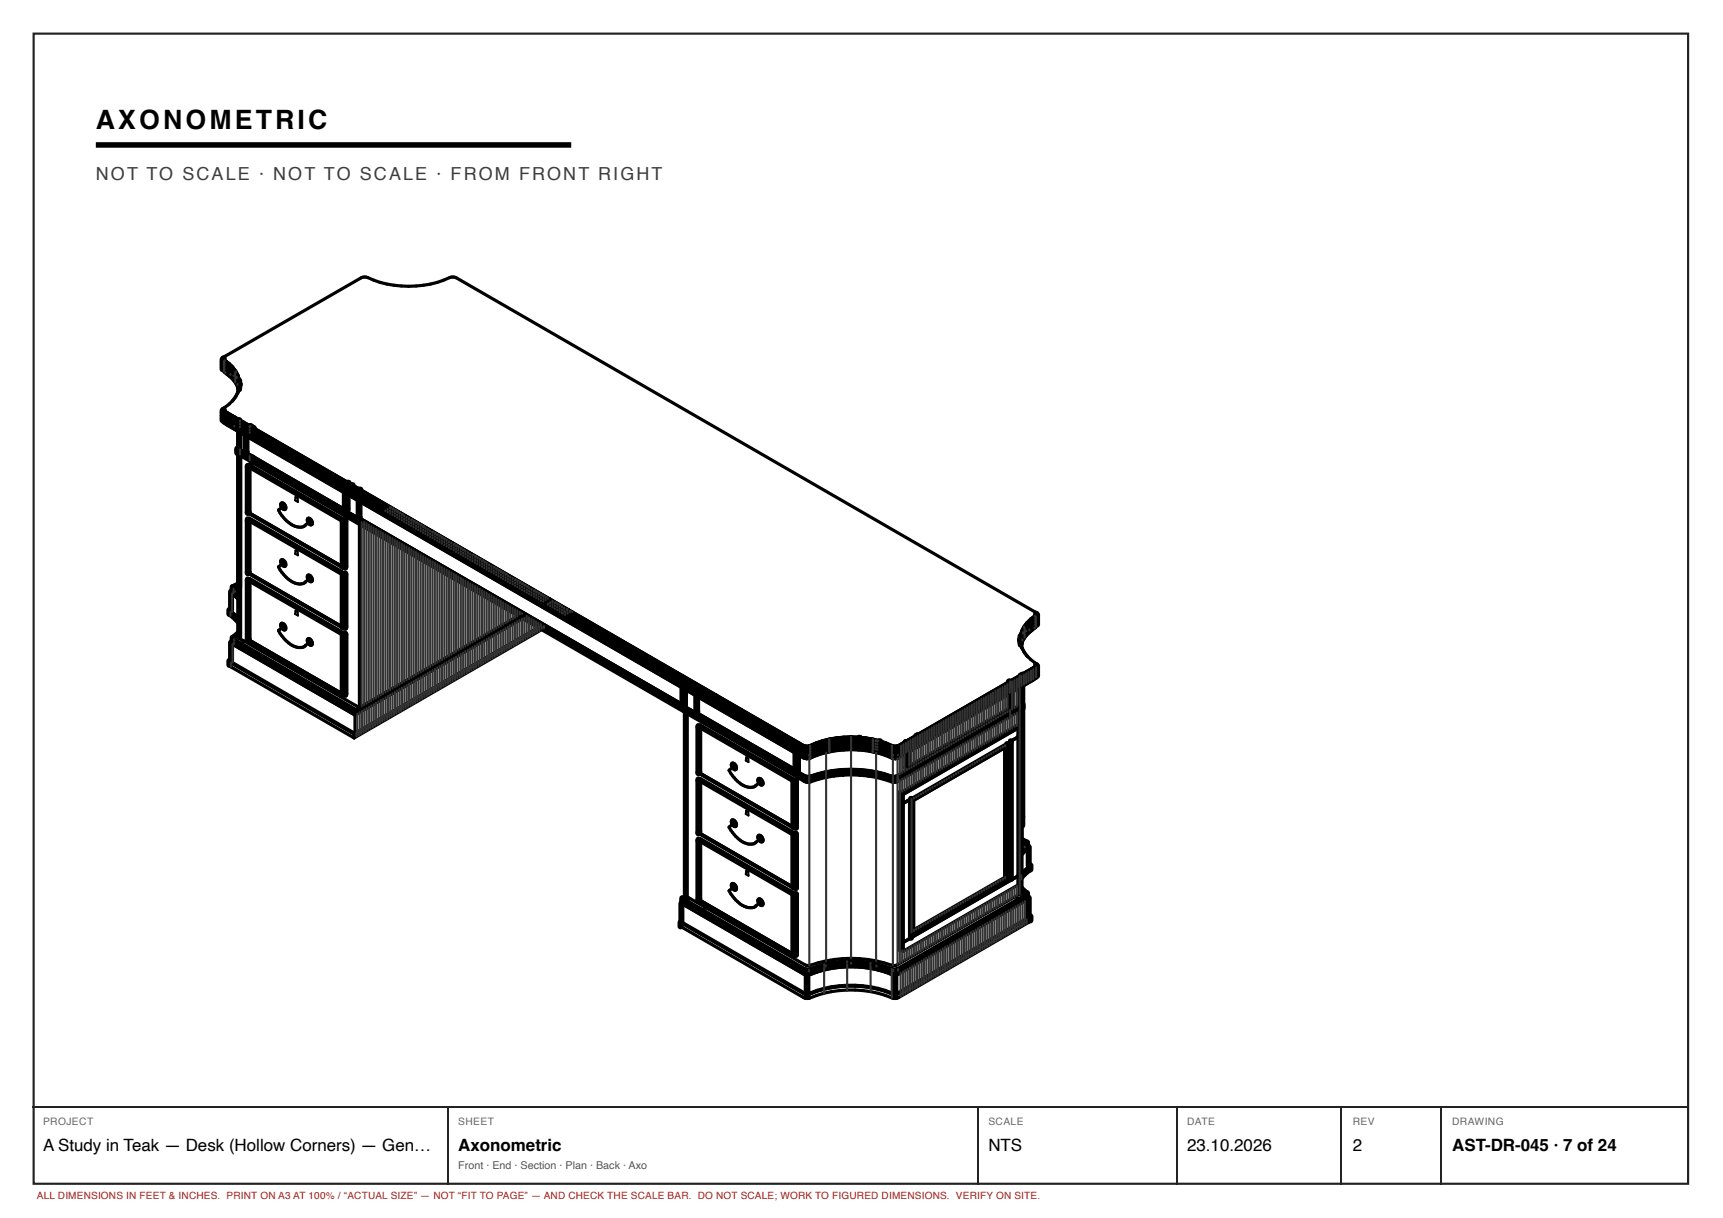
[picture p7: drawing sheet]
<svg xmlns="http://www.w3.org/2000/svg" width="420mm" height="297mm" viewBox="0 0 420 297" stroke-linecap="round" stroke-linejoin="round" font-family="sans-serif">
<defs><g id="words">
<text font-size="6.5" x="23.4" y="31.5">AXONOMETRIC</text>
<text font-size="4.4" fill="#3d3d3d" x="23.4" y="43.8">NOT TO SCALE · NOT TO SCALE · FROM FRONT RIGHT</text>
<g font-size="4.1">
<text x="10.5" y="280.7">A Study in Teak — Desk (Hollow Corners) — Gen…</text>
<text x="111.8" y="280.7">Axonometric</text>
<text x="241" y="280.7">NTS</text>
<text x="289.5" y="280.7">23.10.2026</text>
<text x="329.9" y="280.7">2</text>
<text x="354.1" y="280.7">AST-DR-045 · 7 of 24</text>
</g>
<text font-size="2.6" fill="#555" x="111.8" y="285">Front · End · Section · Plan · Back · Axo</text>
<g font-size="2.5" fill="#666">
<text x="10.5" y="274.4">PROJECT</text>
<text x="111.8" y="274.4">SHEET</text>
<text x="241" y="274.4">SCALE</text>
<text x="289.5" y="274.4">DATE</text>
<text x="329.9" y="274.4">REV</text>
<text x="354.1" y="274.4">DRAWING</text>
</g>
<text font-size="2.4" fill="#a51d17" x="9" y="292.4">ALL DIMENSIONS IN FEET &amp; INCHES. PRINT ON A3 AT 100% / “ACTUAL SIZE” — NOT “FIT TO PAGE” — AND CHECK THE SCALE BAR. DO NOT SCALE; WORK TO FIGURED DIMENSIONS. VERIFY ON SITE.</text>
</g></defs>
<path d="M8.2 8.2h403.5v280.5h-403.5z" fill="none" stroke="#222" stroke-width=".53"/>
<path d="M23.4 35.3h115.9" fill="none" stroke="#000" stroke-width="1.4" stroke-linecap="butt"/>
<g fill="none" stroke="#000" stroke-width=".52">
<path d="M68.8 123.1l.4 .1 .1 .6-.5-.3zM68.8 137h.4l.1 .6-.5-.2zM72.1 121.2l.5 .3 .1 .9-.7-.4zM72.1 134.2l.5 .4 .1 .8-.7-.4zM75.3 126.9l.5 .2v.4l-.3-.1zM68.8 152.5a.45 .45 0 0 1 .5 .2 .45 .45 0 0 1 0 .4l-.5-.2zM72.1 148.9l.5 .3 .1 .9-.7-.4zM75.3 140.7l.5 .3v.4l-.3-.1zM75.3 156.2l.5 .3v.4l-.3-.1zM178.7 186.6h.4l.1 .6-.5-.2zM182 184.7l.5 .3v.8l-.6-.3zM182 197.7l.5 .3v.9l-.6-.4z"/>
<path d="M185.2 190.3l.5 .3v.4a.44 .44 0 0 1-.5-.5zM178.7 200.4a.41 .41 0 0 1 .5 .2 .41 .41 0 0 1-.1 .5l-.4-.3zM178.7 215.9a.45 .45 0 0 1 .5 .2 .45 .45 0 0 1 0 .5l-.5-.3zM182 212.4l.5 .3v.8l-.6-.3zM185.2 204.2l.5 .2v.4a.44 .44 0 0 1-.5-.5zM185.2 219.7l.5 .2v.4a.43 .43 0 0 1-.5-.2 .43 .43 0 0 1 0-.4z"/>
</g>
<g fill="none" stroke="#000" stroke-width=".77">
<path d="M54.3 88l.1 .3M54.3 88.7l.1 .3M54.3 89.4l.1 .2M54.3 90l.1 .3M54.4 87.9v.4M54.4 88.5v.5M54.4 89.2v.4M54.4 89.9v.4M54.4 88.3a10.4 10.4 0 0 1 3.5 3.9M54.4 87.9a8.5 8.5 0 0 1 4 6.2M54.4 89a10.4 10.4 0 0 1 3.5 3.9M54.4 88.5a8.9 8.9 0 0 1 3.9 5.4"/>
<path d="M54.4 89.2a10.4 10.4 0 0 1 3.5 3.9M54.4 89.6l2.2 2M54.4 89.9a8.4 8.4 0 0 1 3.8 5.2M54.4 90.3a8.7 8.7 0 0 1 3.8 4.9M54.4 88v.5M54.4 88.7v.5M54.4 89.4v.5M54.5 87.6l.1 .3M54.5 87.4l.1 .3M54.5 88.5h.1M54.5 89.1l.1 .1M54.5 89.8l.1 .1"/>
<path d="M54.6 87.6v.3M54.6 88.5v-.1l-.1 .3M54.6 89.2v-.1l-.1 .3M54.6 89.9v-.1l-.1 .2M54.6 87.7l.2 .3M54.6 87.6l.2 .3a8 8 0 0 1 3.5 4.8M54.6 87.7l2.2 2M54.6 87.9l.2 .2a7.9 7.9 0 0 1 3.5 4.7M54.6 99.7v.5M54.6 88.3h.1M54.6 88.5l.2 .3a8.1 8.1 0 0 1 3.1 3.4M54.6 87.9l-.1 .1"/>
<path d="M54.6 89h.1M54.6 89.2l.2 .2a8.1 8.1 0 0 1 3.1 3.4M54.6 88.5l-.1 .1M54.6 89.6v.1M54.6 89.9l.2 .2a8.3 8.3 0 0 1 3.1 3.4M54.6 89.2l-.1 .1M54.6 90.4v.1M54.6 90.3h.1M54.6 87.1v.5M54.6 87.1l33.8-19.5a3.5 3.5 0 0 1 2.8 .7 25.2 25.2 0 0 0 18.8-.7l1.3 .2 141.1 81.4 .3 .5M54.6 99.6l-.2 .2v.5M54.6 87.8l-.1 .2"/>
<path d="M54.6 87.9l-.1 .2M54.6 88.6l-.1 .1M54.6 89.2l-.1 .2M54.6 87.8h.1M54.7 87.2l-.4 .4 .1 .3M54.7 87.9h.1M54.7 90.6v.1a11.3 11.3 0 0 1 2.9 2.9M54.7 90v.2M54.8 89.9h-.1M54.8 88.6l1.1 .9M54.8 89.3l1.1 .8M54.8 90l1.1 .8"/>
<path d="M54.8 90.6l1.8 1.6M54.9 88.2l-.1 .1M54.9 88.3h.1l-.1 .1M54.9 88.9h-.1M54.9 89l.1-.1-.1 .1M54.9 89.5l-.1 .1M55 88.1v.1M55.1 89.7h-.1M55.1 90.3l-.1 .2M55.1 90.2h.1M55.1 88.2h.1M55.3 91.2l1 .8"/>
<path d="M55.4 88.6h-.1M55.4 89.2l-.1 .1M55.4 89.9l-.1 .1M55.5 88.6l-.1 .1M55.6 89.4h-.1M55.6 88.6h.1M55.9 88.8l.9 .9M55.9 89h-.1M55.9 89.7h-.1M55.9 91l.1 .2v-.2M56 88.9h.1M56 89.1l-.1 .1"/>
<path d="M56.1 90.5l-.1 .1M56.2 91.2l.4 .4M56.4 89.4l-.2 .1M56.5 90.2h-.1M56.6 91.9l.8 .7M56.6 91.6l.8 .9M56.7 91.1l.1 .3M56.8 89.7l1.2 2M56.9 89.9l-.2 .1M56.9 89.9h.1M57 91.6l.4 .3M57 90.8h-.1"/>
<path d="M57.3 90.5l-.1 .1M57.4 92.5l.5 1M57.4 92.9l.5 .7M57.4 90.5h.1M57.5 91.8h.1M57.6 91.6l.1 .3M57.6 93.3l.7 1.4M57.7 92.6l-.3-.4 .5 .6M57.7 92.2l.2 .2M57.8 92.3l.2 .2M57.8 91.1l-.2 .2M57.9 92.2l.4 2.1"/>
<path d="M57.9 91.9l.1 .3M57.9 92.9l.4 2M57.9 92.6l.1 .3M57.9 93.5l.3 1.5-.2-.7M57.9 93.1l.4 1.8M57.9 93.3l.4 1.4M57.9 93.9l.4 1.1-.2-.4M57.9 93.2l.1 .1M57.9 93.6v.1M58 92.8h.1M58 92.2l.3 .3M58 92.8l.4 .5"/>
<path d="M58 95.7a9.3 9.3 0 0 1-3.4 3.9v.6M58 93l.4 1.4M58 93.7l.3 1M58.1 93l.4 .6M58.1 94.6h.1M58.1 94.3l.2 .5M58.1 92.6l.3 .3M58.2 92.7l.2 .3M58.2 92.8l.2 1.5M58.2 93l.2 1.1M58.2 93.7l.2 .7M58.2 94.2l.2 .4"/>
<path d="M58.3 93.9a6.1 6.1 0 0 1-1.7 4M58.3 92.7l.2 1M58.3 92.6l.2 1M58.3 94.7l-.3 1.1M58.3 92.7l.1 1.2M58.3 93.2l.1 1.1M58.4 93.9l-.2-.4 .1 1.4M58.4 93.7l-.1 1.1-.1-.5M58.5 93.6l-.2 1.1M54.3 100.5l.1 .3M54.3 101.2l.1 .2M54.3 101.8l.1 .3"/>
<path d="M54.3 102.5l.1 .3M54.3 100.6l.1 .4M54.3 101.3l.1 .4M54.3 101.9l.1 .5M54.4 100.3v.5M54.4 101v.4M54.4 101.7v.4M54.4 102.4v.4M54.4 100.8l.3 .2M54.4 100.3l141.9 82M54.4 101.4l.3 .3M54.4 101l141.9 81.9"/>
<path d="M54.4 100.5h.1M54.4 102.1l.3 .2M54.4 101.7l141.9 81.9M54.4 101.1v.1M54.4 101.8h.1M54.4 102.8l.3 .2M54.4 102.4l141.9 81.9M54.5 100.1l.1 .2M54.6 100.3v-.2l141.7 81.8M54.6 101v-.1l-.1 .2M54.6 101.7v-.1l-.1 .1M54.6 102.2v.2"/>
<path d="M54.6 100.2l141.7 81.8M54.6 100.3l141.7 81.9M54.6 101l-.1-.1v.2M54.6 101l141.7 81.8M54.6 100.3l-.1 .2M54.6 100.3l-.1 .1M54.6 101.7l-.1-.1v.2M54.6 101.7l141.7 81.8M54.6 101l-.1 .1M54.6 102.4l-.1-.2v.3M54.6 102.4l141.8 81.9M54.6 100.2v.1"/>
<path d="M54.7 101l141.2 81.6a1.86 1.86 0 0 0 1.7 0M54.7 100.9l.2 .2M54.7 101.7l141.2 81.5M54.7 101.6l141.2 81.6M54.7 102.3l141.4 81.7M54.7 102.3l.2 .1M54.7 103l141.2 81.5M54.7 102.9l141.2 81.7M54.7 102.9l.1 .3M54.7 100.1l-.2 .3M54.7 100.3h.1M54.7 102.4v.3"/>
<path d="M54.8 103v.2M54.8 103.2l141.1 81.6M54.9 100.6l-.1 .1M54.9 101.3l-.1 .1M54.9 101.9l-.1 .1M55 103.2h.1M55 100.7h-.1M55 101.3l-.1 .1M55.1 102.7l-.1 .1M55.1 102l-.1 .1M55.1 103.4l140.9 81.4M55.4 100.9l-.1 .1"/>
<path d="M55.4 101.6h-.1M55.5 102.3h-.1M55.5 100.9l-.1 .1M55.6 100.9h.1M55.6 101.7h-.1M55.7 100.8h.1M55.9 101.2h-.1M55.9 103.2l.1 .2M56 101.9h-.1M56.1 101.3h-.1M56.1 101.2h.1M56.2 102.7h-.1"/>
<path d="M56.4 101.5l-.1 .1M56.7 102.3l-.1 .1M56.9 103.8v-.1l.2 .2M56.9 103.1l-.1 .1M57.1 101.9h-.1M57.3 101.7h.1M57.3 102.7h.1M57.5 104.1l.1 .1M57.6 103.5v.1M57.8 102.3h-.1M57.8 102.2h.1M57.9 109.6l.1 .3"/>
<path d="M57.9 110.1l.3 .4 138 79.7 .7 .2M57.9 110.5l.3 .4 138.3 79.8a4.2 4.2 0 0 0 3-.6 30.2 30.2 0 0 1 14.2-.5M58 109.9l.2 .2M58 109.9l-.1 .3 .3 .5M58 103.1h-.1M58.1 110l.1 .4 .3 .2M58.1 110.4l.1 .3M58.1 109.7l.2-.4 .4 .4 1.2 .7M58.1 109.4l.4 .4M58.1 109.7l.1 .1M58.2 110v.2M58.2 110.1l138 79.6"/>
<path d="M58.2 109.8l138.3 79.8a4.2 4.2 0 0 0 3-.6 29.5 29.5 0 0 1 17.9 .6M58.2 109.9v.1M58.2 110.7v.1M58.2 110l.3 .2M58.2 110.7l138.3 79.7M58.3 110.1l-.1 .1M58.3 109.2l-.1 .2v.5M58.3 109.7l-.1 .1M58.3 103.9v.2M58.3 108.8l-.2 .5 .4 .4 138.1 79.7a4.2 4.2 0 0 0 2.9-.7 30.3 30.3 0 0 1 18.3 .7h.4M58.3 108.7l-.4 .7 .3 .4M58.3 109.1l-.4 .7 .3 .4 138.3 79.8a4.2 4.2 0 0 0 3-.6 29.9 29.9 0 0 1 18.3 .7"/>
<path d="M58.3 110.5l.4 .5M58.4 103.8h.1M58.4 110.3h-.1M58.4 102.6l-.1 .1M58.4 109.5l-.2 .3M58.4 109.4l-.3 .3M58.4 110.2v.1M58.5 109.5l-.1 .1M58.5 109.8l138.1 79.7a4.3 4.3 0 0 0 2.9-.7 30 30 0 0 1 18.3 .7l1.1-.2 29.8-17.2 .4-.4M58.5 109.8l-.1 .1M58.5 102.5v.1M58.7 103.4l-.1 .1"/>
<path d="M58.7 109.6l-.2 .2M58.7 109.9l-.1 .1M58.8 109.8l-.1 .1M59.1 103l-.1 .1M60.1 110.4l-.2-.1 24.4 14.1M60.1 106.3v4.1M60.5 110.2l-.4 .2M60.6 105.2v.1M60.7 105.4h.1M60.8 104.7v.1M60.8 113.4l-.2 .1 23.4 13.5M60.8 113.4l23.4 13.5"/>
<path d="M60.8 113.4l-.4 .2 23.4 13.5M60.9 104.7l.1 .1M60.9 105.3h.1M60.9 105.4h.1M60.9 104.1l.1 .1v-.1M61 103.8v.2M61 105.4h.1M61.1 104.2v.1M61.1 105.5v.1M61.1 104.8h-.1M61.1 104.9v.1M61.1 104.3v-.1l.1 .1"/>
<path d="M61.2 104.1h.1M61.2 104.2v.2M61.2 103.9v.1M61.2 104.2v.1M61.2 105.7h.1M61.2 104.3v.1M61.2 104.9l.1 .2M61.2 111.4v.2M61.2 111.8v.2M61.2 112.2v.2M61.3 104.3v.1M62.3 104.7h.1"/>
<path d="M62.3 104.8v.2M62.3 105.5v.1M62.3 106.2v.1M62.3 112v.1M62.3 112.4v.2M62.3 112.8v.2M85.4 118.2v.1M85.4 118.9v.1M85.4 119.5v.2M85.8 118.4v.1M85.8 119.1v.1M85.8 119.7v.2"/>
<path d="M60.4 125.1l23.4 13.5M60.4 139.8l23.4 13.5M60.6 125l-.2-.1 23.4 13.5M60.6 125v-11.1l-.2-.1 23.4 13.5M60.6 139.7v-12.7l-.2-.1 23.4 13.5M60.6 139.7l-.2-.1 23.4 13.5M60.8 126.4l-.2 .1 23.4 13.5v13.2l.2-.1-.4 .2M60.8 126.4l23.4 13.5-.4 .2M60.8 126.4l-.4 .2 23.4 13.5M61 124.8l-.4 .2M61 139.5l-.4 .2M68.5 122.8l.2-.2a1.05 1.05 0 0 1 .8 1.7 1.16 1.16 0 0 1-1-1.5z"/>
<path d="M68.5 136.6l.2-.1a1.05 1.05 0 0 1 .8 1.6 1.16 1.16 0 0 1-1-1.5zM69.1 123.4l-1.2 1a6.9 6.9 0 0 0 5.3 4.2l.8-.2 1.6-1.2M69.1 137.3l-1.2 .9a6.9 6.9 0 0 0 5.3 4.2l.8-.1 1.6-1.2M75 126.5l.2-.1a1.05 1.05 0 0 1 .8 1.6 1.16 1.16 0 0 1-1-1.5zM80.6 123.4l-.1 .1M80.8 123.5l-.2 .1M81 123.2l-.1 .1M81.1 123.3l-.1 .1M81.3 123.8l-.2 .1M81.4 123l-.2 .1M81.5 123.1l-.1 .1M81.6 124l-.1 .1"/>
<path d="M81.6 123.6l-.1 .1M82 123.8l-.1 .1M82 123.4l-.1 .1M82.4 123.6l-.2 .1M83.5 125.1l-.1 .1M83.6 138.2l.2 .2M83.6 127.2l.2 .1M83.8 127.1v11.5M83.9 124.9l-.2 .1M84 127l-.2 .1M84 127v11.5l.2-.1-.4 .2M84.1 124.3l.2 .1"/>
<path d="M84.2 127.1l-.4 .2M84.2 126.9l-.2 .1M84.2 126.9l-.4 .2M84.2 138.1l-.4 .3M84.2 124.7l-.1 .1M84.3 124.6l3.2 1.7M84.3 120.3v4.3M84.5 120.5v4l.2-.1-.4 .2M84.7 124.2l-.4 .2M85.5 126.3h-.1M85.9 126.1h-.2M86 126.5l-.2 .1"/>
<path d="M86.1 126.6l-.1 .1M86.3 125.8l-.2 .1M86.3 126.7l-.1 .1M86.4 126.3l-.2 .1M86.4 125.7l-.1 .1M86.5 126.4l-.1 .1M86.7 126.5l-.2 .1M86.7 126.1l-.1 .1M86.9 126.2l-.2 .1M86.9 126l-.1 .1M87 126.1l-.1 .1M87 126.3l-.1 .1"/>
<path d="M87.2 126.2l-.1 .1M87.4 120.7l-.1 .1M87.7 127.9v44.7M87.7 126.3l-.2-.1 79.1 45.7M87.7 122.3v4M87.8 127.6l-.1 .1M88.1 126.1l-.4 .2M88.2 127.4h-.2M88.6 127.2h-.2M93.6 124.3h-.1M94.2 123.9l-.1 .1M94.7 123.6l-.1 .1"/>
<path d="M55.9 149.7l.1 .3M56 149v1M56 150l2.3 2.4M56 149l2.3 2.4M56.4 148.8v.2M56.4 144.5v4.5M56.4 149l1.9 2M56.4 144.5l1.9 2M56.4 148.2a.57 .57 0 0 0-.4 .8M56.5 156.9v4.5M56.5 156.9l30.1 17.5M56.7 144.3v.2"/>
<path d="M56.7 156.6l.1 .3M56.7 144.1v.4M56.7 144.5l1.6 1.7M56.7 144.1l1.6 1.6M56.7 143.4l.1 .3M56.7 155.8l.2 .2M56.8 143.3v.4M56.8 156.5v.4M56.8 143.7l1.5 1.6M56.8 143.3l1.5 1.6M56.8 143.6l-.1 .5M56.8 155.9v.6"/>
<path d="M56.8 156.9l30 17.3M56.8 156.5l30 17.3M56.8 143.7a.6 .6 0 0 0-.4 .8M56.9 155.7v.3M56.9 156l29.9 17.4M56.9 155.7l29.9 17.4M56.9 155.8l1.4-1.5-1.2 1.3 .1 .4M56.9 155.9l-.5 .5 .1 .5M57.1 156.2l.3 .5 29.6 17M57.1 144l1.2 1.3M58 144.6l.3 .3M58.3 142.9l-1.3 .8"/>
<path d="M58.3 143.2l.1 .2M58.3 155.4l.4 .4 29 16.8M58.3 142l-1.4 .9-.1 .4M58.3 153.7l-1.5 1.5 .1 .5M58.3 142.7l-1.4 .8M58.3 142.5l-1.1 .7-.1 .2 .2 .5M58.3 154.4l-1.3 1.4M58.4 145.4h.1M58.4 144.9v.1M58.4 154.2h.1M58.4 151.1l.1 .1M58.4 146.6l.1 .1"/>
<path d="M58.6 158l-.1 .2M58.9 157.5l-.1 .2M59.3 156.2l-.2 .8M60.4 156.1l23.4 13.5M60.6 156l-.2-.1 23.4 13.5M60.8 141.1l-.2 .1 23.4 13.5v14.8l.2-.1-.4 .2M60.8 141.1l23.4 13.5-.4 .2M60.8 141.1l-.4 .2 23.4 13.5M61 155.8l-.4 .2M68.7 152a1.07 1.07 0 0 1 .8 1.6 1.06 1.06 0 0 1-.8-1.6zM69.1 152.8l-1.2 .9a6.8 6.8 0 0 0 5.3 4.2 1.22 1.22 0 0 0 1.2-.4l1.2-1M75 140.4l.2-.2a1.05 1.05 0 0 1 .8 1.6 1.16 1.16 0 0 1-1-1.4z"/>
<path d="M75 155.9l.2-.2a1.05 1.05 0 0 1 .8 1.7 1.16 1.16 0 0 1-1-1.5zM83.6 152.9l.2 .2M83.6 140.3l.2 .1M83.6 154.9l.2 .1M83.8 140.1v13.2M83.8 154.8v14.8M83.8 155l-23.4-13.5 .2 .2v14.3M84.2 140.1l-.4 .3M84.2 152.8l-.4 .3M84.2 154.8l-.4 .2M126.6 150.4l-39.8 23M126.7 150l-.1 .1"/>
<path d="M127 150.2l-.2 .1M127.1 149.8l-.2 .1M127.4 150l-.2 .1M127.4 150.4l-.2 .1M127.4 149.6l-.1 .1M127.7 149.8l-.1 .1M127.7 150.2l-.1 .1M127.7 150.6l-.1 .1M128.1 150l-.2 .1M128.1 150.4l-.2 .1M128.4 150.2l-.1 .1M131.6 152.9h-.2"/>
<path d="M132 152.6l-.2 .1M132.1 153.5l-45.7 26.5M132.3 152.4l-.1 .1M132.5 146.7l-.1 .1M132.5 153.3l-.2 .1M132.7 146.9h-.1M132.8 153.1l-.1 .1M133 146.4h-.1M133.1 147.1h-.1M133.2 152.9l-.2 .1M133.3 146.5l-.1 .1M133.5 147.3h-.1"/>
<path d="M133.6 146l-.1 .1M133.7 146.7l-.1 .1M133.9 146.2l-.1 .1M134 146.1v.1M134 147h-.1M134.3 146.4l-.1 .1M134.4 146.3v.1M134.6 146.6l-.1 .1M134.7 146.5v.1M137.3 149.5l-.1 .1M137.9 149.2h-.1M138.2 150l-.1 .1"/>
<path d="M138.5 148.9h-.1M138.8 149.7l-.1 .1M139.4 149.4h-.1M248.9 156.7l.3-1.4-.4 .6 .4 2.2M248.9 156.1a6.1 6.1 0 0 0 1.7 4.1M249 155.3l-.2 1.1M249 156l-.1 .7M249 156.6l-.1 .5M249 156.5l-.2 .4M249.1 155.7l-.3 .5M249.1 155l-.2 .2M249.1 156.9l-.1 .4"/>
<path d="M249.1 154.9l-.2 .2M249.2 154l-.3 1M249.2 154l-.3 1.1-.1 1.5M249.2 154.6l-.4 1.8M249.2 155.9l-.3 1.1 .4-.8-.3 1.1M249.2 155.1l-.4 .5M249.2 155.1h.1M249.3 154.4l-.4 .4M249.4 155.6a2.11 2.11 0 0 0-.2 2.4 8.9 8.9 0 0 0 3.2 3.7l.5 .4-.1 .5M249.4 154.5l-.4 1M249.4 154.2l-.5 1.3M249.4 154.9l-.5 1.7"/>
<path d="M249.4 155.5l-.2 .1M249.4 154.6l-.2 .2M249.4 153.4l.2 .2M249.5 154.5l-.2 .2M249.6 155.6l-.6 1.5M249.7 153.9l-.2 .3M249.7 154.1h.1M249.9 152.8h.1M249.9 154.2l-.9 2-.1 1M249.9 154.8l-.5 1-.4 1.5 .2-.7M249.9 155.2l-.6 .8M249.9 152.8l.1 .1"/>
<path d="M250.3 153l.1 .1M250.3 152.2h.1M250.4 152.2l.1 .1M250.4 153.6l-.5 .6M250.4 153.6v.1M250.5 153.4l-.1 .2M250.6 152.5l-1.2 2M250.6 153.9l-.7 .9M250.6 154.5l-.7 1-.9 2M250.6 154.2l-.7 .7M250.8 152.5h.1M250.9 151.7l.1 .1"/>
<path d="M251.2 152.7v.2M251.2 151.4l.1 .1M251.2 151.2h.1M251.2 153.3v.2l.1-.2M251.3 151.9l.1 .1M251.3 151.1l-1.6 1.9-.5 1M251.3 151.3h.2M251.5 151.6l-.9 .9M251.5 153l-1.1 1.1-1 1.7M251.5 153.6l-.9 .9M251.7 151.7h.1M251.7 150.9l.1 .1"/>
<path d="M251.8 152.2l.1 .1M251.8 150.9h.1M251.8 151.5l.1 .1M252 153.5l-1.1 .8M252.1 150.5h.1M252.2 151.9v.1M252.2 152.6l.1 .1M252.2 150.6h.2M252.2 151.2l.2 .1M252.2 152h.1M252.3 150.5l.1 .1M252.3 151.2h.1"/>
<path d="M252.3 151.8l.1 .1M252.5 151.6l-1.9 1.6M252.5 152.2h.1M252.5 153l-2.2 2-.7 .9M252.5 152.9v.1M252.5 152.3l.1 .1M252.6 152.9l-.1 .1M252.6 150.1h.1M252.6 149.4l.3 .5v.3M252.6 150.8l-2 1.7M252.6 150.1l.1 .2-.1-.1M252.6 151.5l-1.1 .8-1.6 1.9"/>
<path d="M252.6 150.7l.1 .3-.1-.1M252.6 151.4l.1 .3-.1-.2M252.7 150.2v-.3l-.3 .2a7.2 7.2 0 0 0-3.6 5.9M252.7 150l-1.4 1.1M252.7 150.2l-.2 .2a8.4 8.4 0 0 0-3.3 3.7M252.7 150.7v.1M252.7 151.4v.1M252.7 152.2v-.2v.3M252.7 150.7h-.1M252.7 150.6h-.1M252.7 150.8l-.2 .3a8.1 8.1 0 0 0-3.1 3.4M252.7 150.2l.1 .1"/>
<path d="M252.7 151.4h-.1M252.7 151.3h-.1M252.7 151.5l-.2 .2a8.5 8.5 0 0 0-3.1 3.4l.5-.6-.4 .3M252.7 150.8l.1 .1M252.7 151.9h-.1M252.7 152.2l-1.4 1M252.7 151.5l.1 .1M252.7 152.7h-.1M252.7 152.6h-.1M252.7 150.8h.1M252.7 152.1v.1M252.7 149.7v.3"/>
<path d="M252.7 149.7v.5M252.8 150.3l.1 .5M252.8 151l.1 .5M252.8 151.6l.1 .6M252.9 150.2a8.8 8.8 0 0 0-3.9 4.9l-.1 1.5M252.9 150.2v.4M252.9 150.8v.5M252.9 151.5v.4M252.9 152.2v.4M252.9 150.6l-.3 .2M252.9 150.8a7.2 7.2 0 0 0-3.9 6.4M252.9 151.3l-.3 .2"/>
<path d="M252.9 151.5a8.1 8.1 0 0 0-3.9 5.7M252.9 151.9l-2.3 1.9 .4-.3M252.9 152.2a8.5 8.5 0 0 0-3.9 5.2M252.9 152.6l-2.3 1.9M252.9 150.3v.3M252.9 151v.3M252.9 151.7v.2M252.9 152.3v.3M55.9 162.2l.1 .2M56 161.4v1M56 162.4l30.4 17.6M56 161.4l30.4 17.6"/>
<path d="M56.4 161.1l.1 .3M56.4 160.6a.58 .58 0 0 0-.4 .8M56.5 161.4l30.1 17.4M83.6 169.3l.2 .1M84.2 169.2l-.4 .2M86.4 179v1M86.6 174.4v4.4M86.6 178.8l44.6-25.7-44.8 25.9M86.8 173.8v.4M86.8 174.2l40.6-23.4-40.8 23.6M86.8 173.1v.3M87 173.3v.4"/>
<path d="M87 173.7l40-23.1-40.2 23.2M87.7 172.6l38.6-22.4-39.5 22.9M166.4 171.8l.2 .1M166.6 167.8v4.4l.4-.3-.2 .1v-4M166.7 172.1l3.1 1.8M167 171.7l-.4 .2M167.4 173.5l-.1 .1M167.8 173.3l-.2 .1M168.2 173.1l-.2 .1M168.3 173l-.1 .1M169.8 174l24.4 14.1M170 173.9l-.2-.2 24.4 14.1"/>
<path d="M170 169.8v4.1M170.4 173.6l-.4 .3M170.7 176.8l-.2 .1 23.4 13.5v11.6l.2-.1-.4 .2M170.7 176.8l23.4 13.5-.4 .2M170.7 176.8l-.4 .2 23.4 13.5M173.2 170.2l-.1 .1M173.8 169.9l-.2 .1M174.3 169.5l-.1 .1M207.3 180h.1M207.6 179.8l-3.6 .3-1.8 .3M207.6 179.8l1.8 .1 3.5 .5M207.6 179.8l-5.4 .6"/>
<path d="M207.6 179.8l1.8 .1M222.8 179.8h.1M222.8 180v.1M245.7 166.7v.1M245.7 167.4v.1M245.7 168.1v.1M245.7 173.6v.2M245.7 173.8v.2M245.7 174.3v.1M245.7 174.7v.2M245.9 166.6v.1M245.9 166.5h.1"/>
<path d="M245.9 167.3v.1M246 167.9v.1M246 166.5l.1 .1M246 166.2l.1 .2M246.1 166.5l-.1 .2M246.1 167.1v.2M246.1 166.5h.1M246.1 167.1h.1M246.1 167.8l.1 .1M246.2 166.1l.1 .2M246.2 167.7v.1M246.3 167h.1"/>
<path d="M246.3 166.2h.1M246.3 166.4l-.1 .1M246.3 167.7h.1M246.4 167v.1M246.4 167.5v.1M246.4 167.6l.1 .1M246.4 167l.1 .1M246.5 167.6v.1M246.5 172.8l.2-.2-25.4 14.7M246.5 172.8l-.3-.2-24.7 14.3M246.6 167.5v.1M246.7 172.9l-25.4 14.7"/>
<path d="M246.7 168.9l-.2 .1v3.8M248.2 165.3v.1M248.4 172.1h.1M248.6 165.7v.1M248.6 171.9l.1 .1M248.6 172.2l.1 .1M248.7 172.1l.1 .1M248.8 171.8l.1 .1M248.8 171.7l.3 .3M248.8 172.5l.1 .1M248.8 164.9l.1 .1M248.9 171.6l-.3 .4-30 17.3"/>
<path d="M248.9 166.2v.2M248.9 171.1l.2 .5-.4 .4-29.8 17.3-.7 .1M248.9 171a.65 .65 0 0 1 .4 .9l-.3 .2M248.9 171.5l.2 .5M248.9 171.5l.2 .3M248.9 171.4a.65 .65 0 0 1 .4 .9l-.3 .2M248.9 172.8l-.3 .5M249 171.9l.1 .2-.2-.1M249 172.3l-.3 .2M249 172.4l-30.4 17.5M249 172.1l-30.4 17.5M249 172.2h.1"/>
<path d="M249 172.3h.1M249 172.5l-30.4 17.5M249 172.6l-.3 .3M249 172.9l-30.4 17.5M249 173h.1M249.1 172.3v.2l-.1-.1M249.1 172.3h.1M249.1 172.7h.1M249.1 172h.1M249.1 171.9l-.1 .2M249.1 172.3l-.1 .3M249.1 172.8v.1"/>
<path d="M249.1 172.7l-.1 .3M249.2 165.3l.1 .1M249.3 172.2l-.3 .2M249.3 172.2l.1 .3-.4 .4M249.4 164.5h.1M249.4 171.9l-.1 .3M249.4 172.4l-.4 .4-30.4 17.5M249.4 172.8l-.4 .4-30.4 17.5a4.3 4.3 0 0 1-3-.6l-1.9-.5M249.5 164.5v.1M249.6 165.8h.1M249.6 165.8l.1 .1M249.7 166.4l-.1 .1"/>
<path d="M249.9 165h.1M250 164h.1M250.1 164.2h.1M250.3 165.3h.1M250.3 165.4h.1M250.4 166.1v-.1l-31.7 18.3M250.6 164.6h.1M250.7 163.7h.1M250.8 163.8l.1 .1M251 165h.1M251.2 163.5v.1M251.2 163.4h.1"/>
<path d="M251.3 164.2h.1M251.3 165.4l-.1 .3M251.3 163.5h.1M251.5 163.1h.1M251.6 163.2h.1M251.7 163.9v.1M251.7 164.5l.1 .1M251.8 163.3h.1M251.8 163.2h.1M251.8 163.9h.1M252.1 162.9h.1M252.1 164.3l.1 .1"/>
<path d="M252.1 165.7l-.2 .2M252.2 165v.1M252.2 162.9l.1 .1M252.3 163.6h-.1M252.3 165.4l-.1 .1M252.3 162.9l.2 .1M252.3 163.5l.2 .1M252.3 164.2l.2 .1M252.4 163.5l-33.6 19.3M252.4 164.2l-33.6 19.3M252.4 165.4l.2-.2-.1 .3M252.5 165.5l-33.4 19.3"/>
<path d="M252.5 165.3v.2M252.5 164.7l.1 .3M252.5 164.6v.1M252.6 162.4l.1 .1M252.6 162.5v.1M252.6 164.6l-33.4 19.3M252.6 162.4l-33.8 19.5M252.6 162.5l-33.8 19.5M252.6 163.2v.1M252.6 163.9v.1M252.6 162.6l-33.8 19.6M252.6 163.3l-.2 .2"/>
<path d="M252.6 162.6l.1 .1M252.6 162.6l.2 .1M252.6 164l-.2 .2M252.6 163.3h.1M252.6 164.6l-33.8 19.6M252.6 164h.1M252.7 161.9l-.1 .5M252.7 164.5l-.1 .1M252.7 162v.3M252.7 162.5v.3M252.7 163.2v.1M252.7 163.9v.1"/>
<path d="M252.7 164.5v.2M252.7 163.2l-.1 .1M252.7 163.9l-.1 .1M252.7 162.3l-.1 .2v-.1M252.7 162.4l-.1 .2M252.7 162.3l-.1 .2M252.8 163.4l-.2-.2-.2 .2M252.8 164l-.2-.1-.2 .2M252.8 163.1l-34 19.6a3.7 3.7 0 0 1-2.7-.7M252.8 162.6l-34 19.7M252.8 162.6v.5M252.8 163.3v.4"/>
<path d="M252.8 164v.4M252.8 164.6v.5M252.8 163.7l-33.6 19.5a1.91 1.91 0 0 1-1.7 .1l-3-1.2M252.8 163.3l-34 19.6M252.8 162.8h.1M252.8 164l-34 19.6M252.8 164.4l-33.8 19.6M252.8 163.4l.1 .1M252.8 164.6l-34 19.7M252.8 165.1l-33.6 19.5M252.8 164.1h.1M252.9 162.9l-.1 .4"/>
<path d="M252.9 163.6l-.1 .4M252.9 164.2l-.1 .4M252.9 162.8l-.1 .3M252.9 163.5l-.1 .2M252.9 164.1l-.1 .3M252.9 164.8l-.1 .3M170.3 188.6l23.4 13.5M170.5 188.5l-.2-.2 23.4 13.5M170.5 188.5v-11.1l-.2-.1 23.4 13.5M170.7 189.8l-.2 .1 23.4 13.5v13.2l.2-.1-.4 .2M170.7 189.8l23.4 13.5-.4 .3M170.7 189.8l-.4 .3 23.4 13.5"/>
<path d="M170.9 188.2l-.4 .3M178.4 186.2l.2-.1a1.04 1.04 0 0 1 .8 1.6 1.12 1.12 0 0 1-1-1.5zM178.6 199.9a1.07 1.07 0 0 1 .8 1.7 1.06 1.06 0 0 1-.8-1.7zM179 186.9l-1.2 .9a7 7 0 0 0 5.3 4.2h.4a3.8 3.8 0 0 0 2-1.4M184.9 190l.2-.2a1.05 1.05 0 0 1 .8 1.6 1.16 1.16 0 0 1-1-1.4zM193.5 190.7l.2 .1M193.7 190.5v11.6M194 187.7l.2 .1M194.1 190.6l-.4 .2M194.2 183.8v4.3M194.3 188l2.3 1.3a4.3 4.3 0 0 0 3-.7 31.1 31.1 0 0 1 18.2 .7h.8M194.4 183.9v4.1l.2-.1-.4 .2"/>
<path d="M194.6 187.6l-.4 .2M195.9 181.9l.4 .1M195.9 182.4v.1M195.9 183.9l.9 .2zM195.9 184l.4 .2M195.9 184.5l1.3 .2M195.9 184.6l.9 .2M195.9 184.8l.9 .2M195.9 184.6h.1M196 184.8l.3 .2M196.2 189.7l.7 .2M196.2 189.6v.1"/>
<path d="M196.2 189.6h.1M196.2 190.1l.7 .2M196.2 190h.1M196.2 190.5h.1M196.2 190.4h.1M196.2 190.3v.1M196.3 182.3v.5M196.3 182.9v.6M196.3 183.6v.6M196.3 184.3v.7M196.3 182.3h.5M196.3 182.6h.1"/>
<path d="M196.3 182.9l.5 .1M196.3 183.3h.1M196.3 183.6l.5 .1M196.3 183.9h.1M196.3 184.3h.5M196.3 184.6h.1M196.3 181.9v.3M196.3 181.9l.5 .1M196.3 182.2h.5M196.3 182.8l.5 .1M196.3 183.5l.5 .1M196.3 184.2h.5"/>
<path d="M196.3 185h.5M196.4 184.3h.8M196.4 184.3h.1M196.5 189.8h.1M196.5 189.7h.1M196.5 190.2h.1M196.5 190.1h.1M196.5 190.4a4.2 4.2 0 0 0 3-.6 29.9 29.9 0 0 1 18.3 .7l.8-.1M196.5 190.6h.1M196.5 190.5h.1M196.8 182v.2M196.8 182.3v.6"/>
<path d="M196.8 183v.6M196.8 183.7v.5M196.8 184.3v.7M196.8 184.5h.1M196.8 184.8h.1M196.8 184l.4 .1M196.9 189.8h.1M196.9 190.3h.1M196.9 190.2h.1M196.9 190.6h.1M196.9 190.7h.1M197.2 181.9l-.4 .1"/>
<path d="M197.2 181.9v.3M197.2 182.3v.6M197.2 183v.5M197.2 183.6v.6M197.2 184.3v.7a25.9 25.9 0 0 1 20.7 0M197.2 181.9a25 25 0 0 1 20.7 0M197.2 182.2h-.4M197.2 182.2a25 25 0 0 1 20.7 0M197.2 184.7l-.4 .1M197.2 182.3h-.4M197.2 182.3a24.8 24.8 0 0 1 20.7 0M197.2 182.9h-.4"/>
<path d="M197.2 182.9a25 25 0 0 1 20.7 0M197.2 183h-.4M197.2 183.5a25 25 0 0 1 20.7 0M197.2 183.5l-.4 .1M197.2 184l-.4 .1M197.2 183.6l-.4 .1M197.2 183.6a24.8 24.8 0 0 1 20.7 0M197.2 184.2h-.4M197.2 184.3h-.4M197.2 184.3a24.8 24.8 0 0 1 20.7 0M197.2 184.4h.1M197.2 184.8h.1"/>
<path d="M197.3 189.8h.1M197.3 190.2h.1M197.3 190.3h.1M197.3 190.7h.1M197.4 190.6h-.1M197.6 184.3h.1M197.7 189.7h.1M197.7 190.1h.1M197.7 190.6h.1M197.7 190.2h.1M197.7 190.3l-.8 .1M197.8 190.5h-.1"/>
<path d="M197.9 184l-1.1 .2M199 183.2h.1M199 183.9h.1M199 183.6l-1.4 .4M199.1 184h.1M199.5 189.1h.1M199.5 190h.1M199.5 189.2h.1M199.5 189.5h.1M199.5 189.9h.1M200.6 181.4l-3 1.2M200.6 181.4a25.3 25.3 0 0 1 13.9 0"/>
<path d="M200.6 181.3h.1M200.6 182.8l-3.4 1.2M200.6 183.4l-3.4 1.3M200.6 183.5h.1M201.4 189.4h.1M201.4 188.8l-3.7 1-.8 .1M201.4 188.7l-4.1 1.2M201.4 188.7a30 30 0 0 1 14.2 .5M201.4 188.7h.1M201.4 189.1h.1M201.4 188.8a30.3 30.3 0 0 1 14.2 .5M201.4 189.2l-1.9 .4"/>
<path d="M202.2 180.4l-3.2 .9a3.5 3.5 0 0 1-2.7 .7M202.2 183.1h.1M203 180.4h.1M203.4 188.4h.1M203.4 188.3h.1M203.4 188.8h.1M203.4 188.7h.1M203.4 189.2h.1M203.4 189.1h.1M203.8 180.9l.2 .1M204 181a23.4 23.4 0 0 0-6.8 2M204 181a24.8 24.8 0 0 1 13.9 2"/>
<path d="M204 181.3h.1M204 182l-3.4 .8M204 182.1l-3.4 .7M204 182.8h.1M204.8 181.4l.1 .1M205.5 188.7a30.9 30.9 0 0 0-8.2 1.6h-.4M205.5 188.6l-2.1 .2M205.5 188.6h4.1M205.5 188.7h4.1M205.7 182.6h.1M205.7 182a24.8 24.8 0 0 1 12.2 2.2M205.7 182a24.3 24.3 0 0 0-8.5 2.2"/>
<path d="M205.7 182l.2 .1M207.6 181.8l-3.6 .2M207.6 181.8l3.5 .2M207.6 181.8l-3.6 .3M207.6 181.8l3.5 .3M207.6 182.5a23 23 0 0 0-7 .9M207.6 182.5a27.2 27.2 0 0 1 6.9 1M207.6 182.5a25.4 25.4 0 0 0-7 1M207.6 182.5l1.8 .1M208.5 180.6l.1 .1M209.1 180v.1M209.1 180.7v.1"/>
<path d="M209.6 188.9h.1M209.6 188.6l4.1 .6M209.6 188.7a31 31 0 0 1 8.2 1.6M211.1 180.1l1.8 .3M211.1 181.4a24.8 24.8 0 0 0-13.9 2l-1.3-.2M211.1 181.4l3.4 .7M211.1 181.3h.1M211.1 182l3.4 .8M211.1 182.1l3.4 .7M211.1 182.7l3.4 .7M212.8 183.1h.1M212.9 180.4l3.2 .9a3.5 3.5 0 0 0 2.7 .7"/>
<path d="M212.9 181l1.6 .4M212.9 180.9h.1M212.9 181.6h.1M212.9 182.2h.1M212.9 182.9h.1M213.1 180.4h.1M213.1 180.5v.1M213.1 181.2v.1M213.1 181.9v.1M213.1 182.6h.1M213.7 189.4h.1M213.7 189.5h.1"/>
<path d="M213.7 188.7h.1M213.7 188.6h.1M213.7 189.1h.1M213.7 189h.1M213.7 189.2l1.9 .4M214.5 183.4h.1M214.5 181.4l1.6 .6M214.5 181.3h.1M214.5 182.8l3.4 1.2M214.5 183.4l3.4 1.3M215.6 189.1h.1M215.6 189.2h.1"/>
<path d="M215.6 189.3l2.2 .6M215.6 189.6h.1M215.6 189.5h.1M215.6 190h.1M215.6 189.9h.1M215.6 189.2l2.2 .7M216.1 184h.1M216.1 183.2h.1M216.1 183.6l1.4 .4M216.6 190l-.1 .1M217 190.1l-.1 .1M217.1 189.7l-.1 .1"/>
<path d="M217.2 184l1.2 .2M217.4 189.7h.1M217.4 190.1h.1M217.4 190.2h.1M217.4 190.3h.4M217.4 190.6h.1M217.4 190.5h.1M217.4 189.6l.4 .1M217.5 189.8l-.2 .1M217.5 190.3l-.2 .1M217.5 184.3h.1M217.5 184.7h.1"/>
<path d="M217.6 189.5l-.2 .1M217.8 189.8h.1M217.8 190.2h.1M217.8 190.3h.1M217.8 190.6h.1M217.8 190.7h.1M217.8 189.3l-.1 .1M217.9 184.4h.1M217.9 184.8h.1M217.9 181.9v.3M217.9 182.3v.6M217.9 183v.5"/>
<path d="M217.9 183.6v.6M217.9 184.3v.7M217.9 181.9l.5 .1M217.9 182.2h.5M217.9 184.7l.5 .1M217.9 182.3h.5M217.9 182.9h.5M217.9 183h.5M217.9 183.5l.5 .1M217.9 184l.5 .1M217.9 183.6l.5 .1M217.9 184.2h.5"/>
<path d="M217.9 184.3h.5M217.9 185h.4M218.1 189.5l-.3 .2M218.1 189.9l-.3 .2M218.1 190.4l-.3 .1M218.2 189.8h.1M218.2 190.2h.1M218.2 190.6h.1M218.2 190.7h.1M218.2 190.3h.1M218.3 184.5h.1M218.4 182v.2"/>
<path d="M218.4 182.3v.6M218.4 183v.6M218.4 183.7v.5M218.4 184.3v.7M218.4 185l-.5-.1a25.8 25.8 0 0 0-21.1 .1M218.4 184.8l-.1 .2M218.4 184l-.5 .1M218.6 189.2l-.4 .3M218.6 189.8h.1M218.6 189.9h-.4M218.6 190.2h.1M218.6 190.3h-.8"/>
<path d="M218.6 190.6h.1M218.6 190.5h.1M218.6 189.6l-.8 .1M218.6 189.9h-.8M218.6 189.7h.1M218.6 190l-.8 .1M218.6 190.1h.1M218.7 184.3h-.8M218.7 184.3h.1M218.8 185h-.5M218.8 181.9l-.4 .1M218.8 181.9v.3"/>
<path d="M218.8 182.3v.5M218.8 182.9v.6M218.8 183.6v.6M218.8 184.3v.6l-.4 .1M218.8 182.2h-.4M218.8 182.3h-.4M218.8 182.8l-.4 .1M218.8 182.9l-.4 .1M218.8 183.5l-.4 .1M218.8 183.6l-.4 .1M218.8 184.2h-.4M218.8 184.3h-.4"/>
<path d="M218.8 184.7l-.4 .1M218.8 184.7v.3M218.9 189.6h.1M218.9 189.6v.1M218.9 190l-.3 .3M218.9 190.5h.1M218.9 190.3v.1M219.1 184.6h.1M219.2 181.9l-.4 .1M219.2 183.1h.1M219.2 183.9l-.8 .2M219.2 183.8h.1"/>
<path d="M219.2 184.6l-.4 .1M219.2 184.4h.1M219.2 184.8l-.4 .2M219.2 182.4v.1M219.2 184.5l-1.3 .2M219.6 195.5l.7 .4M219.6 193.3l28.3-16.3 .7 .4-28.3 16.3zM220.3 193.7v38.2M220.3 195.9l28.3-16.4-1.9 1.1v33.9M220.3 188.3l.1 .1M220.5 188.4l.2 .1M220.5 188.6l-1.9 1"/>
<path d="M220.7 188.9l-2.1 1.2M220.7 188.7l.2 .1M220.8 188l.1 .1M220.9 188.6l.1 .1M220.9 189l.2 .1M221 188.1l.1 .1M221 187.4l.3 .2M221 187.1l.3 .2M221.1 188.9l.1 .1M221.2 188.8l.2 .1M221.3 188.3l.2 .1M221.5 183.5l-.2 .1v4"/>
<path d="M221.5 187.2l-.2 .1M221.7 188.5l.2 .1M222.2 194.8l-1.9 1.1M222.3 194.9l-.1 .1 24.3-14.1-.4 .2v33.1M222.5 195l22.5-13 .3 .2-22.5 13zM222.8 180.6v.2M222.8 181.3v.1M222.8 195.2v31.5M222.8 186.9h.1M223 187h.1M223.3 187.2h.2M223.7 187.4h.2"/>
<path d="M224.7 185.8h.1M224.9 185.9l.1 .1M225.2 186.1l.2 .1M225.4 185.4h.1M225.6 186.3l.1 .1M225.6 185.5h.1M225.7 185.2l.1 .1M225.9 185.3l.1 .1M225.9 185.7h.2M226.2 185.5l.2 .1M226.3 185.9l.2 .1M226.6 185.7l.1 .1"/>
<path d="M249.3 199.1l-.4 .3M166.4 219.3l30 17.3M166.9 219.9l-.2 .1M167.5 218.7l-.8 .5M167.9 218.9l-.9 .5M168.3 219.1l-.9 .5M170.3 203.2l23.4 13.5M170.3 219.6l23.4 13.5M170.5 203.1v-12.7l-.2-.1 23.4 13.5M170.5 203.1l-.2-.1 23.4 13.5M170.5 219.4l-.2-.1 23.4 13.5M170.7 204.5l-.2 .1 23.4 13.5v14.9l.2-.2-.4 .3"/>
<path d="M170.7 204.5l23.4 13.5-.4 .3M170.7 204.5l-.4 .2 23.4 13.6M170.9 202.9l-.4 .2M170.9 219.2l-.4 .2M178.4 215.6l.2-.2a1.06 1.06 0 0 1 .8 1.7 1.13 1.13 0 0 1-1-1.5zM179 200.7l-1.2 1a6.9 6.9 0 0 0 5.3 4.1 1.22 1.22 0 0 0 1.2-.4l1.2-.9M179 216.3l-1.2 .9a6.9 6.9 0 0 0 5.3 4.2 1.22 1.22 0 0 0 1.2-.5l1.2-.9M184.9 203.8l.2-.1a1.05 1.05 0 0 1 .8 1.6 1.16 1.16 0 0 1-1-1.5zM184.9 219.3l.2-.1a1.05 1.05 0 0 1 .8 1.6 1.16 1.16 0 0 1-1-1.5zM193.5 201.7l.2 .1M193.5 216.4l.2 .1M193.5 203.7l.2 .1"/>
<path d="M193.5 218.4l.2 .1M193.7 203.6v13.1M193.7 218.3v14.8M193.7 218.5l-23.4-13.5 .2 .1v14.3M194.1 201.6l-.4 .2M194.1 203.6l-.4 .2M194.1 216.3l-.4 .2M194.1 218.3l-.4 .2M245.3 213.8l-22.5 12.9M246.1 214.2l.4-.2-24.3 14 .1-.1M246.1 214.2l-.5-.3-23.3 13.5M246.7 214.5l1.9-1.1-28.3 16.4"/>
<path d="M246.7 214.5l-.2-.1-24.3 14.1M247.9 218.5l.3 .8M248.3 219.8l.1 .2M248.6 215.6l-28.3 16.3M248.7 216.5l.1 .1M248.8 216.5l.1 .1M248.8 213.4h-.1M248.8 208.9h-.1M248.9 207.6l-.1 .1M248.9 217.7l-.3 .4-30 17.3a4.3 4.3 0 0 1-3-.6 30.5 30.5 0 0 0-18.2 .6l-1.2-.2-28.9-16.7-.9 .5 30 17.3M248.9 205.5v.2M248.9 216l1.5 1.5v.5"/>
<path d="M248.9 204.2l1.5 .9v.5M248.9 204.8l1.1 .7 .2 .2-.3 .5M248.9 204.9l1.4 .9M248.9 216.7l1.3 1.4M248.9 205.2l1.4 .7M249.2 206.9l-.3 .3M249.3 201.3l-.4 .2M250.1 206.3l-1.2 1.3M250.2 218.5l-.4 .4-31.1 18a4.5 4.5 0 0 1-3.1-.7 29 29 0 0 0-18.3 .7l-1.2-.2-29.5-17-.2 .1 30 17.3M250.3 218.1l-1.4-1.5 1.2 1.2-.1 .5M250.3 218.1h.1M250.4 218v.3"/>
<path d="M250.4 218.3l-31.7 18.3M250.4 218l-31.7 18.3M250.4 218.2a.67 .67 0 0 1 .4 1M250.4 206a.6 .6 0 0 1 .4 .8M250.4 205.6v.4M250.4 218.8v.4M250.4 206l-1.5 1.5M250.4 205.6l-1.6 1.7M250.4 219.2l-31.7 18.3M250.4 218.8l-31.7 18.3M250.4 218.2v.6M250.4 205.9l.1 .5"/>
<path d="M250.5 218.1l-.1 .2M250.5 205.7l-.1 .3M250.5 206.8l-1.6 1.6M250.5 206.4l-1.6 1.6M250.5 206.4v.4M250.6 218.9l-.2 .3M250.6 206.6l-.1 .2M250.8 219.2l-32.1 18.5M250.8 219.2v4.5M250.8 211.3l-1.9 1.9M250.8 206.8l-1.9 2M250.8 206.8v4.5"/>
<path d="M250.8 210.5l.4 .3v.5M250.9 211l-.1 .3M251.2 211.3v1M251.2 212.3l-1.2 1.1-1.1 1.3M251.2 211.3l-1.2 1.1-1.1 1.3M251.3 212l-.1 .3M166 225.9l30.4 17.5M170.2 222.4l-.1 .1M170.8 222.1l-.2 .1M172.2 221.4l-.9 .4M193.5 232.7l.2 .1M194.1 232.6l-.4 .2"/>
<path d="M196.1 236.3h.1M196.4 237.7v4.5M196.4 237.7l.4 .1M196.4 236.3v.3M196.4 237.1v.4M196.4 237.5l-30-17.3-.2 .1 30.2 17.4M196.4 236.6l.4 .1M196.4 236.3l.4 .1M196.4 236.4v.1M196.4 237.5l.4 .1M196.4 237.1h.4M196.8 237.8v4.4"/>
<path d="M196.8 236.4v.3M196.8 237.1v.5M196.8 236.5h.1M197.2 237.7l-.4 .1M197.2 237.7v4.5M197.2 237.7a27.5 27.5 0 0 1 20.7 0M197.3 236.7h-.5M197.3 236.3l-.5 .1M197.3 236.3v.4M197.3 237.1v.4M197.3 236.7a28.2 28.2 0 0 1 20.6 0M197.3 236.3a28.2 28.2 0 0 1 20.6 0"/>
<path d="M197.3 237.5l-.5 .1M197.3 237.1h-.5M197.3 237.5a28.5 28.5 0 0 1 20.6 0M197.3 237.1a28.5 28.5 0 0 1 20.6 0M197.7 236.4h.1M217.4 236.4h.1M217.8 236.5h.1M217.9 236.3v.4M217.9 237.1v.4M217.9 237.7v4.5M217.9 236.7h.4M217.9 236.3l.4 .1"/>
<path d="M217.9 237.5l.4 .1M217.9 237.1h.4M217.9 237.7l.4 .1M218.2 236.5h.1M218.3 236.4v.3M218.3 237.1v.5M218.3 237.8v4.4M218.7 236.3v.3M218.7 237.1v.4M218.7 236.6l-.4 .1M218.7 236.3l-.4 .1M218.7 236.4v.1"/>
<path d="M218.7 237.5l-.4 .1M218.7 237.1h-.4M218.7 237.7v4.5M218.7 237.7l-.4 .1M219 236.3h.1M219.6 231.5l.7 .4M219.6 229.4l.7 .4M222.2 228.7l-1.9 1.1M222.5 226.5l.3 .2M248.6 220.3l.1 .2M250.8 223.7l-32.1 18.5M250.9 223.4l-.1 .3"/>
<path d="M250.9 222.8l.3 .4v.5M251.2 223.7v1M251.2 224.7l-32.5 18.7M251.2 223.7l-32.5 18.7M251.3 224.4l-.1 .3M196.4 242.4v1M196.4 243.4l.4 .1M196.4 242.4l.4 .1M196.4 242.2l-30.2-17.4-.2 .1 30.4 17.5M196.4 242.2h.4M196.8 242.5v1M197.2 242.5v1"/>
<path d="M197.2 243.5h-.4M197.2 242.5h-.4M197.2 243.5a27 27 0 0 1 20.7 0M197.2 242.5a27.4 27.4 0 0 1 20.7 0M197.2 242.2h-.4M197.2 242.2a27.9 27.9 0 0 1 20.7 0M217.9 242.2h.4M217.9 242.5v1M217.9 243.5h.4M217.9 242.5h.4M218.3 242.5v1M218.7 242.2h-.4"/>
<path d="M218.7 242.4v1M218.7 243.4l-.4 .1M218.7 242.4l-.4 .1"/>
</g>
<g fill="#000">
<circle cx="55.1" cy="88.2" r=".39"/>
<circle cx="55.3" cy="90" r=".39"/>
<circle cx="55.5" cy="88.5" r=".39"/>
<circle cx="55.6" cy="88.6" r=".39"/>
<circle cx="56.1" cy="89.1" r=".39"/>
<circle cx="56.4" cy="89.4" r=".39"/>
<circle cx="54.6" cy="102.3" r=".39"/>
<circle cx="54.6" cy="101.6" r=".39"/>
<circle cx="54.6" cy="100.9" r=".39"/>
<circle cx="55" cy="100.5" r=".39"/>
<circle cx="55.1" cy="100.6" r=".39"/>
<circle cx="55.5" cy="100.8" r=".39"/>
<circle cx="55.6" cy="100.9" r=".39"/>
<circle cx="56" cy="101.1" r=".39"/>
<circle cx="56.2" cy="102.7" r=".39"/>
<circle cx="56.5" cy="101.4" r=".39"/>
<circle cx="57" cy="103" r=".39"/>
<circle cx="57.2" cy="101.8" r=".39"/>
<circle cx="59.2" cy="102.9" r=".39"/>
<circle cx="60.9" cy="104" r=".39"/>
<circle cx="61" cy="104" r=".39"/>
<circle cx="61.1" cy="104.7" r=".39"/>
<circle cx="61.1" cy="104.1" r=".39"/>
<circle cx="61.2" cy="104.1" r=".39"/>
<circle cx="61.2" cy="104.3" r=".39"/>
<circle cx="61.2" cy="104.1" r=".73"/>
<circle cx="61.3" cy="104.2" r=".39"/>
<circle cx="61.6" cy="104.3" r=".73"/>
<circle cx="84.8" cy="117.7" r=".73"/>
<circle cx="85.4" cy="118.1" r=".39"/>
<circle cx="85.8" cy="118.3" r=".73"/>
<circle cx="85.8" cy="118.3" r=".39"/>
<circle cx="87.7" cy="119.4" r=".73"/>
<circle cx="94.8" cy="123.5" r=".39"/>
<circle cx="133.7" cy="146" r=".39"/>
<circle cx="138.6" cy="148.8" r=".39"/>
<circle cx="139.5" cy="149.3" r=".39"/>
<circle cx="250.8" cy="151.7" r=".39"/>
<circle cx="251.1" cy="151.3" r=".39"/>
<circle cx="251.6" cy="150.9" r=".39"/>
<circle cx="251.7" cy="150.8" r=".39"/>
<circle cx="251.9" cy="152.3" r=".39"/>
<circle cx="252.1" cy="150.5" r=".39"/>
<circle cx="252.1" cy="152.5" r=".39"/>
<circle cx="252.2" cy="150.4" r=".39"/>
<circle cx="252.6" cy="150.1" r=".39"/>
<circle cx="174.4" cy="169.5" r=".39"/>
<circle cx="207.1" cy="179.8" r=".39"/>
<circle cx="209.1" cy="179.9" r=".39"/>
<circle cx="209.5" cy="179.9" r=".73"/>
<circle cx="223.8" cy="179.3" r=".73"/>
<circle cx="245.7" cy="166.6" r=".39"/>
<circle cx="246" cy="166.4" r=".39"/>
<circle cx="246" cy="166.6" r=".39"/>
<circle cx="246.1" cy="166.4" r=".39"/>
<circle cx="246.1" cy="167" r=".39"/>
<circle cx="246.2" cy="166.3" r=".39"/>
<circle cx="246.3" cy="166.2" r=".39"/>
<circle cx="248.1" cy="165.2" r=".39"/>
<circle cx="248.7" cy="164.8" r=".39"/>
<circle cx="248.9" cy="172.6" r=".39"/>
<circle cx="248.9" cy="166.1" r=".39"/>
<circle cx="248.9" cy="164.7" r=".73"/>
<circle cx="250" cy="164.1" r=".39"/>
<circle cx="251" cy="165" r=".39"/>
<circle cx="251.1" cy="163.5" r=".39"/>
<circle cx="251.6" cy="163.2" r=".39"/>
<circle cx="251.7" cy="163.1" r=".39"/>
<circle cx="252.1" cy="162.9" r=".39"/>
<circle cx="252.2" cy="162.8" r=".39"/>
<circle cx="252.6" cy="162.6" r=".39"/>
<circle cx="252.7" cy="163.2" r=".39"/>
<circle cx="252.7" cy="163.9" r=".39"/>
<circle cx="195.9" cy="183.8" r=".39"/>
<circle cx="195.9" cy="184.4" r=".39"/>
<circle cx="195.9" cy="183.1" r=".39"/>
<circle cx="195.9" cy="184.5" r=".39"/>
<circle cx="196.3" cy="184.7" r=".39"/>
<circle cx="196.3" cy="184.6" r=".39"/>
<circle cx="196.8" cy="184.8" r=".39"/>
<circle cx="197.2" cy="184.7" r=".39"/>
<circle cx="197.6" cy="184.7" r=".39"/>
<circle cx="199" cy="181.9" r=".39"/>
<circle cx="199" cy="182.5" r=".39"/>
<circle cx="199" cy="183.8" r=".39"/>
<circle cx="200.6" cy="183.4" r=".39"/>
<circle cx="200.6" cy="182" r=".39"/>
<circle cx="200.6" cy="183.3" r=".39"/>
<circle cx="200.6" cy="182.7" r=".39"/>
<circle cx="201.4" cy="189.5" r=".39"/>
<circle cx="201.4" cy="188.6" r=".39"/>
<circle cx="201.4" cy="189" r=".39"/>
<circle cx="202.2" cy="181.6" r=".39"/>
<circle cx="202.2" cy="182.9" r=".39"/>
<circle cx="202.2" cy="180.9" r=".39"/>
<circle cx="202.2" cy="182.2" r=".39"/>
<circle cx="202.2" cy="183" r=".39"/>
<circle cx="202.8" cy="180.3" r=".39"/>
<circle cx="204" cy="180.6" r=".39"/>
<circle cx="204" cy="181.9" r=".39"/>
<circle cx="204" cy="182.6" r=".39"/>
<circle cx="204" cy="182.7" r=".39"/>
<circle cx="205.5" cy="188.9" r=".39"/>
<circle cx="205.5" cy="189" r=".39"/>
<circle cx="205.5" cy="188.1" r=".39"/>
<circle cx="205.5" cy="188.5" r=".39"/>
<circle cx="205.5" cy="188.6" r=".39"/>
<circle cx="209.4" cy="182.6" r=".39"/>
<circle cx="209.6" cy="188.1" r=".39"/>
<circle cx="209.6" cy="188.5" r=".39"/>
<circle cx="209.6" cy="188.6" r=".39"/>
<circle cx="209.6" cy="189" r=".39"/>
<circle cx="209.6" cy="188.9" r=".39"/>
<circle cx="211.1" cy="181.9" r=".39"/>
<circle cx="211.1" cy="182.6" r=".39"/>
<circle cx="211.1" cy="180.6" r=".39"/>
<circle cx="211.1" cy="182.8" r=".39"/>
<circle cx="211.1" cy="182.7" r=".39"/>
<circle cx="211.7" cy="188.4" r=".39"/>
<circle cx="211.7" cy="188.3" r=".39"/>
<circle cx="211.7" cy="188.8" r=".39"/>
<circle cx="211.7" cy="188.7" r=".39"/>
<circle cx="211.7" cy="189.2" r=".39"/>
<circle cx="211.7" cy="189.1" r=".39"/>
<circle cx="212.9" cy="183" r=".39"/>
<circle cx="214.4" cy="180.8" r=".73"/>
<circle cx="214.5" cy="183.5" r=".39"/>
<circle cx="214.5" cy="182" r=".39"/>
<circle cx="214.5" cy="182.7" r=".39"/>
<circle cx="214.5" cy="183.3" r=".39"/>
<circle cx="216.1" cy="181.9" r=".39"/>
<circle cx="216.1" cy="183.8" r=".39"/>
<circle cx="216.1" cy="183.9" r=".39"/>
<circle cx="216.1" cy="182.5" r=".39"/>
<circle cx="217.9" cy="184.7" r=".39"/>
<circle cx="218.8" cy="183.9" r=".39"/>
<circle cx="218.8" cy="184.6" r=".39"/>
<circle cx="218.8" cy="183.3" r=".39"/>
<circle cx="218.8" cy="182.6" r=".39"/>
<circle cx="197.3" cy="236.5" r=".39"/>
</g>
<g fill="none" stroke="#000" stroke-width="1.5">
<path d="M54.3 87.6v.4M54.3 88.3v.4M54.3 89v.4M54.3 89.6v.4M54.5 87.4v.2M54.5 99.9v.2M55.9 91h.1M56.7 91.1v.3M57.5 91.6v.2M58.3 93.9v.4M58.3 94.5v.4M58.3 92.8v.1"/>
<path d="M58.3 93.2v.2M58.3 93.8v.7M58.4 93.7v.2M58.5 93.6v.1M54.3 100.1v.4M54.3 100.8v.4M54.3 101.4v.4M54.3 102.1v.4M54.7 102.6v.2M55.9 103.2v.1M56.7 103.7v.1M57.9 109.4v.2"/>
<path d="M57.9 109.8v.3M57.9 110.2v.3M58.1 109.3v.1M58.1 109.6v.2M58.1 110v.2M58.1 110.5h.1M58.3 102.4v.1M58.3 102.6v.1M58.3 103.2v.2M58.3 103.9v.1M58.3 105.3v4.3M58.3 109.7v.2"/>
<path d="M58.3 110.1v.2M58.3 110.5v.2M58.3 111v44.4M59.9 106.2v4.3M60.1 106.4v3.8M60.4 113.6v11.5M60.6 113.9v10.8M61 103.8v.1M61 104.1v.1M61.2 103.9v.1M61.2 104.3v.1M61.2 104.9v.1"/>
<path d="M61.2 105.6v.1M61.2 111.4v.2M61.2 111.8v.2M61.2 112.2v.2M61.3 104.4h.1M61.3 105v.1M61.3 105.7v.1M61.3 111.4v.2M61.3 111.9v.1M61.3 112.3v.2M61.6 104.5v.1M61.6 105.1v.1"/>
<path d="M61.6 105.8v.1M61.6 111.6v.2M61.6 112v.2M61.6 112.4v.2M61.9 104.5h.1M61.9 104.6v.2M61.9 105.3v.1M61.9 106v.1M61.9 111.8v.1M61.9 112.2v.2M61.9 112.6v.2M84.8 117.8v.2"/>
<path d="M84.8 118.5v.1M84.8 119.2v.1M84.9 117.8h.1M84.9 117.9v.1M84.9 118.6v.1M84.9 119.3v.1M85.8 118.4v.1M85.8 119.1v.1M85.8 119.7v.2M87.7 119.5v.1M60.4 126.6v13.2M60.6 127v12.4"/>
<path d="M83.6 127.2v11M84.1 120.2v4.1M84.2 126.9v11.5M84.2 139.9v13.2M84.7 120.6v3.8M87.5 122.1v4.4M87.7 120.2v.1M87.7 120.8v.2M87.7 122.3v3.8M55.9 148.7v1M56.4 144.2v4.6M56.4 156.7v4.4"/>
<path d="M56.7 143.9v.4M56.7 156.2v.4M56.7 143.1v.3M56.7 155.5v.3M57.1 143.4v.3M57.1 155.8v.4M60.4 141.3v14.8M60.6 141.7v14.1M83.6 140.3v12.6M83.6 154.9v14.4M84.2 154.6v14.8M248.8 155.9v.1"/>
<path d="M248.8 156v.1M248.9 155.1v.1M248.9 155.5v.2M248.9 156v.8M248.9 156.1v.5M248.9 156.8v.4M249.7 153.9v.2M250.5 153.4v.3M251.3 153.3h.1M252.7 149.7v.2M252.9 149.9v.4M252.9 150.6v.4"/>
<path d="M252.9 151.2v.5M252.9 151.9v.4M55.9 161.1v1.1M166.4 167.7v4.1M167 168.1v3.8M167.3 173.8v44.7M169.8 169.7v4.3M170 169.9v3.7M170.3 177v11.6M170.5 177.4v10.8M223.5 179.4h.1M223.5 179.5v.2"/>
<path d="M223.8 179.4v.1M245.9 166.7h.1M245.9 167.3v.1M245.9 167.9v.2M245.9 173.5v.2M245.9 173.7v.2M245.9 174.2v.1M245.9 174.6v.1M246 166.2v.1M246 166.6v.1M246.2 169.2v3.4M246.2 166.1v.1"/>
<path d="M246.2 166.4v.1M246.7 168.9v4M248.6 177.4v38.2M248.9 164.9v.1M248.9 165.5v.2M248.9 166.2v.1M248.9 167.6v4.3M248.9 172v.2M248.9 172.4v.2M248.9 172.8v.2M248.9 173.3v44.4M249.1 171.6v.1"/>
<path d="M249.1 171.9v.2M249.1 172.3v.2M249.1 172.7v.1M249.3 164.5h.1M249.3 164.6v.2M249.3 165.2v.2M249.3 166v.1M249.3 167.4v4.4M249.3 172.1v.1M249.3 172.5v.1M249.3 172.9v28.4M249.4 171.7v.2"/>
<path d="M249.4 172.1v.3M249.4 172.5v.3M250.5 165.9v.2M251.3 165.4v.2M252.6 164.9v.2M252.7 162.2v.2M252.9 162.4v.4M252.9 163.1v.4M252.9 163.7v.4M252.9 164.4v.4M170.3 190.1v13.1M170.5 190.4v12.5"/>
<path d="M193.5 190.7v11M194 183.6v4.1M194.1 190.3v11.6M194.6 184v3.9M209.5 180v.1M209.5 180.7v.1M214.4 180.9v.1M214.4 181.6v.1M214.4 182.2v.1M214.4 182.9v.1M219.6 193.3v38.2M220.9 180.9h.1"/>
<path d="M220.9 181.1v.1M220.9 181.7v.1M220.9 182.4v.1M221 183.7v3.7M221.5 183.5v3.7M222.2 194.8v33.9M222.3 194.9v33M222.5 195v31.5M223.5 180.2v.1M223.5 180.9v.1M223.8 180.1v.1M223.8 180.7v.1"/>
<path d="M245.3 182.2v31.6M245.6 181.4v32.5M246.5 180.8v33.6M166.4 219.8v.4M166.4 219v.3M166.6 219.4v.3M170.3 204.7v14.9M170.5 205.1v14.1M193.5 203.7v12.7M193.5 218.4v14.3M194.1 203.3v13.2M194.1 218v14.8"/>
<path d="M250.2 205.7v.3M250.2 218.1v.4M250.5 205.4v.3M250.5 217.8v.3M250.6 206.1v.5M250.6 218.5v.4M250.9 206.5v4.5M250.9 219v4.4M251.3 211v1M166 224.9v1M166.2 220.3v4.5M251.3 223.4v1"/>
</g>
<g fill="none" stroke="#333" stroke-width=".52">
<path d="M54.6 88.1v.4M54.6 88.8v.4M54.6 89.4v.5M54.6 90.1v.4M54.8 88v.1M54.8 88.6v.2M54.8 89.3v.1M54.8 90v.1M54.8 87.9v.1M54.9 90.8v.1M56.2 91.2v.2M57 91.6h.1"/>
<path d="M57.4 90.8v.4M57.4 91.5v.4M57.4 92.1v.4M57.4 92.8v.4M57.5 90.6v.2M57.7 91.9v.3M57.9 93.6v.3M57.1 103.9v.1M58.5 102.5v.1M58.5 102.7v.1M58.5 103.3v.2M58.5 104v.1"/>
<path d="M58.5 109.6v.4M58.5 110.2v.2M58.5 110.7v.1M60.9 104.1v.1M60.9 104.7v.1M60.9 105.4v.1M60.9 111.2v.1M60.9 111.6v.2M60.9 112v.2M249.3 155.9v.3M249.5 154.2v.3M249.7 152.8v.3"/>
<path d="M249.9 153.1v.4M249.9 153.8v.4M249.9 154.4v.4M249.9 155.1v.4M250.3 153.8v.1M251 153.5v.2M252.3 153.1v.1M252.4 150.1v.2M252.5 150.3v.1M252.5 150.9v.2M252.5 151.6v.1M252.5 152.3v.1"/>
<path d="M252.6 150.4v.4M252.6 151.1v.4M252.6 151.7v.4M252.6 152.4v.4M207.6 179.7v.3M197.3 184.2v.1M197.3 189.7v.2M197.3 190.1v.2M197.3 190.5v.2M197.4 189.4v.1M197.4 189.8v.1M197.4 190.2v.1"/>
<path d="M197.4 190.6v.1M197.4 184.1v.1M197.4 184.9v4.4M197.6 181.8v.3M197.6 182.2v.5M197.6 182.8v.6M197.6 183.5v.5M197.6 184.2v.7M201.4 188.3v.1M201.4 188.5v.3M201.4 188.9v.3M201.4 189.3v.3"/>
<path d="M201.5 183.5v4.7M202.2 180.2v.3M202.2 180.6v.6M202.2 181.2v.6M202.2 181.9v.6M202.2 182.6v.7M202.3 183.1v.3M207.6 180v.6M207.6 180.7v.6M207.6 181.4v.5M207.6 182v5.6M207.6 187.7v.1"/>
<path d="M207.6 187.9v.3M207.6 188.3v.3M207.6 188.7v.2M212.9 180.2v.3M212.9 180.9v.3M212.9 181.6v.2M212.9 182.2v.3M212.9 182.9l-.1 .5M212.9 180.6v.4M212.9 181.2v.5M212.9 181.9v.4M212.9 182.6v.4"/>
<path d="M213.7 183.5v4.7M213.7 188.3v.1M213.7 188.6v.2M213.7 189v.2M213.7 189.4v.1M213.7 188.5v.2M213.7 188.9v.3M213.7 189.3v.3M217.5 181.8v.3M217.5 182.2v.5M217.5 182.8v.6M217.5 183.5v.5"/>
<path d="M217.5 184.2v.7M217.8 184.1v.2M217.8 184.9v4.4M217.8 189.4v.1M217.8 189.7v.2M217.8 190.1v.2M217.8 190.5v.2M218.9 184.9v4.2M218.9 189.3h.1M218.9 189.5v.2M218.9 189.9v.3M218.9 190.3v.3"/>
<path d="M219 184.1v.1"/>
</g>
<circle cx="60.9" cy="103.9" r=".26" fill="#333"/>
<g fill="none" stroke="#333" stroke-width=".52">
<path d="M56.2 149.2v1M56.6 144.7v4.5M56.7 157.1v4.5M56.9 144.3v.4M57 143.6v.3M57 156.7v.4M57.1 155.9v.4M57.3 144.2v.1M56.3 161.6v1M246.4 166.4v.1M246.4 167v.1M246.4 167.7v.1"/>
<path d="M246.4 173.3v.1M246.4 173.5v.1M246.4 173.9v.2M246.4 174.3v.2M197.4 190.7v44.7M201.5 189.6v44.7M207.6 188.8v44.9M213.7 189.6v44.7M217.8 190.7v44.7M218.9 190.6v44.6"/>
</g>
<circle cx="246.4" cy="166.2" r=".26" fill="#333"/>
<g fill="none" stroke="#333" stroke-width=".52">
<path d="M223.2 179.8v.4M223.8 179.5v.4M224.4 179.2v.4M224.4 179.8v.4M224.9 178.8v.4M224.9 179.5v.4M225.5 178.5v.4M225.5 179.2v.4M225.5 179.8v.4M226.1 178.1v.5M226.1 178.8v.4M226.1 179.5v.4"/>
<path d="M226.7 177.8v.4M226.7 178.5v.4M226.7 179.2v.4M226.7 179.8v.4M227.2 177.5v.4M227.2 178.1v.5M227.2 178.8v.4M227.2 179.5v.4M227.8 177.1v.5M227.8 177.8v.4M227.8 178.5v.4M227.8 179.2v.4"/>
<path d="M228 179.7v3.4M228.4 176.8v.4M228.4 177.5v.4M228.4 178.1v.5M228.4 178.8v.4M228.6 179.4v3.4M229 176.5v.4M229 177.1v.5M229 177.8v.4M229 178.5v.4M229.2 179.1v3.4M229.6 176.2v.4"/>
<path d="M229.6 176.8v.4M229.6 177.5v.4M229.6 178.1v.5M229.7 178.7v3.4M230.1 175.8v.4M230.1 176.5v.4M230.1 177.1v.5M230.1 177.8v.4M230.3 178.4v3.4M230.7 175.5v.4M230.7 176.2v.4M230.7 176.8v.4"/>
<path d="M230.7 177.5v.4M230.9 178v3.5M231.3 175.2v.4M231.3 175.8v.4M231.3 176.5v.4M231.3 177.1v.5M231.4 177.7v3.4M231.8 174.8v.4M231.8 175.5v.4M231.8 176.2v.4M231.8 176.8v.4M232 177.4v3.4"/>
<path d="M232.4 174.5v.4M232.4 175.2v.4M232.4 175.8v.4M232.4 176.5v.4M232.6 177.1v3.4M233 174.2v.4M233 174.8v.4M233 175.5v.4M233 176.2v.4M233.2 176.7v3.4M233.6 173.8v.4M233.6 174.5v.4"/>
<path d="M233.6 175.2v.4M233.6 175.8v.4M233.7 176.4v3.4M234.2 173.5v.4M234.2 174.2v.4M234.2 174.8v.4M234.2 175.5v.4M234.3 176.1v3.4M234.7 173.2v.4M234.7 173.8v.4M234.7 174.5v.4M234.7 175.2v.4"/>
<path d="M234.9 175.8v3.4M234.9 179.7v.2M235.3 172.8v.5M235.3 173.5v.4M235.3 174.2v.4M235.3 174.8v.4M235.4 175.4v3.4M235.4 179.4v.2M235.9 172.5v.4M235.9 173.2v.4M235.9 173.8v.4M235.9 174.5v.4"/>
<path d="M236 175.1v3.4M236 179.1v.1M236.5 172.2v.4M236.5 172.8v.5M236.5 173.5v.4M236.5 174.2v.4M236.6 174.7v3.5M236.6 178.7v.2M237 171.8v.4M237 172.5v.4M237 173.2v.4M237 173.8v.4"/>
<path d="M237.2 174.4v3.4M237.2 178.4v.2M237.6 171.5v.4M237.6 172.2v.4M237.6 172.8v.5M237.6 173.5v.4M237.7 174.1v3.4M237.7 178.1v.2M238.2 171.2v.4M238.2 171.8v.4M238.2 172.5v.4M238.2 173.2v.4"/>
<path d="M238.3 173.8v3.4M238.3 177.8v.1M238.8 170.8v.4M238.8 171.5v.4M238.8 172.2v.4M238.8 172.8v.5M238.9 173.4v3.5M238.9 177.4v.2M239.3 170.5v.4M239.3 171.2v.4M239.3 171.8v.4M239.3 172.5v.4"/>
<path d="M239.4 173.1v3.4M239.4 177.1v.2M239.9 170.2v.4M239.9 170.8v.4M239.9 171.5v.4M239.9 172.2v.4M240 172.8v3.4M240 176.8v.1M240.5 169.9v.4M240.5 170.5v.4M240.5 171.2v.4M240.5 171.8v.4"/>
<path d="M240.6 172.5v3.4M240.6 176.4v.2M241.1 169.5v.4M241.1 170.2v.4M241.1 170.8v.4M241.1 171.5v.4M241.1 172.1v3.4M241.1 176.1v.2M241.6 169.2v.4M241.6 169.9v.4M241.6 170.5v.4M241.6 171.2v.4"/>
<path d="M241.7 171.8v3.4M241.7 175.8v.2M242.2 168.8v.5M242.2 169.5v.4M242.2 170.2v.4M242.2 170.8v.4M242.3 171.5v3.4M242.3 175.4v.2M242.8 168.5v.4M242.8 169.2v.4M242.8 169.9v.4M242.8 170.5v.4"/>
<path d="M242.8 171.1v3.4M242.8 175.1v.2M243.4 168.2v.4M243.4 168.8v.5M243.4 169.5v.4M243.4 170.2v.4M243.4 170.8v3.4M243.4 174.8v.2M243.9 167.8v.5M243.9 168.5v.4M243.9 169.2v.4M243.9 169.9v.4"/>
<path d="M244 170.5v3.4M244 174.5v.1M244.5 167.5v.4M244.5 168.2v.4M244.5 168.8v.5M244.5 169.5v.4M244.6 170.1v3.5M244.6 174.1v.2M245.1 167.2v.4M245.1 167.8v.5M245.1 168.5v.4M245.1 169.2v.4"/>
<path d="M245.1 169.8v3.4M245.1 173.8v.2M245.7 166.8v.5M245.7 167.5v.4M245.7 168.2v.4M245.7 168.8v.5M245.7 169.5v3.4M245.7 173.5v.1M246.2 166.5v.4M246.2 167.2v.4M246.2 167.8v.5M246.2 168.5v.4"/>
<path d="M246.3 173.2v.1M246.8 166.2v.4M246.8 166.8v.5M246.8 167.5v.4M246.8 168.2v.4M246.8 168.8v4.2M247.4 165.9v.4M247.4 166.5v.4M247.4 167.2v.4M247.4 167.8v.5M247.4 168.5v4.2M248 165.5v.4"/>
<path d="M248 166.2v.4M248 166.8v.5M248 167.5v.4M248 168.2v4.1M248.5 165.2v.4M248.5 165.9v.4M248.5 166.5v.4M248.5 167.2v.4M248.7 167.8v4.5M248.7 164.8v.1M248.7 165v.1M248.7 165.6v.2"/>
<path d="M248.7 166.3v.1M248.7 172.5v.2M248.7 172.9v.2M249.1 164.9v.4M249.1 165.5v.4M249.1 166.2v.4M249.1 166.8v.5M249.7 164.5v.4M249.7 165.2v.4M249.7 165.9v.4M249.7 166.5v.4M250.3 164.2v.4"/>
<path d="M250.3 164.9v.4M250.3 165.5v.4M250.3 166.2v.4M250.8 163.9v.4M250.8 164.5v.4M250.8 165.2v.4M250.8 165.9v.4M251.4 163.5v.5M251.4 164.2v.4M251.4 164.9v.4M251.4 165.5v.4M252 163.2v.4"/>
<path d="M252 163.9v.4M252 164.5v.4M252 165.2v.4M252.7 162.7v.5M252.7 163.4v.4M252.7 164.1v.4M252.7 164.8v.4M213.5 180.7v.1M213.5 181.3v.1M213.5 182v.1M213.5 182.7v.1M219.5 184.6v4.2"/>
<path d="M219.8 181.8v.4M219.8 182.5v.4M219.8 183.1v.5M219.8 183.8v.4M220 184.3v4.2M220.3 181.5v.4M220.3 182.1v.5M220.3 182.8v.4M220.3 183.5v.4M220.6 184v4.1M220.9 181.1v.5M220.9 181.8v.4"/>
<path d="M220.9 182.5v.4M220.9 183.1v.5M221.2 187.5v.3M221.5 180.8v.4M221.5 181.5v.4M221.5 182.1v.5M221.5 182.8v.4M221.7 183.3v3.4M221.7 187.3v.2M222.1 180.5v.4M222.1 181.1v.5M222.1 181.8v.4"/>
<path d="M222.1 182.5v.4M222.3 183v3.4M222.3 187v.1M222.6 180.1v.5M222.6 180.8v.4M222.6 181.5v.4M222.6 182.1v.5M222.9 182.7v3.4M222.9 186.7v.1M223.2 180.5v.4M223.2 181.1v.5M223.2 181.8v.4"/>
<path d="M223.4 182.3v3.4M223.4 186.3v.2M223.8 180.1v.5M223.8 180.8v.4M223.8 181.5v.4M224 182v3.4M224 186v.2M224.4 180.5v.4M224.4 181.1v.5M224.6 181.7v3.4M224.6 185.7v.1M224.9 180.1v.5"/>
<path d="M224.9 180.8v.4M225.1 181.3v3.4M225.1 185.3v.2M225.5 180.5v.4M225.7 181v3.4M225.7 185v.2M226.1 180.1v.5M226.3 180.7v3.4M226.3 184.7v.1M226.9 180.4v3.4M226.9 184.4v.1M227.4 180v3.4"/>
<path d="M227.4 184v.2M228 183.7v.2M228.6 183.4v.1M229.2 183v.2M229.7 182.7v.2M230.3 182.4v.1M230.9 182v.2M231.4 181.7v.2M232 181.4v.2M232.6 181.1v.1M233.2 180.7v.2M233.7 180.4v.2"/>
<path d="M234.3 180.1v.1M249.1 213.4v1M249.9 206.5v.1M197.3 236.5v.4M201 236.5v4.5M201 235.2v.3M201 235.9v.5M201.4 235.4v.3M206.6 234.4v.4M206.6 235.2v.4M206.6 235.8v4.5M207.6 234.8v.2"/>
<path d="M212.3 234.8v.3M212.3 235.6v.4M212.3 236.1v4.5M213.7 235.4v.3M217.5 236.2v.4M217.5 237v.4M217.5 237.6v4.5M217.8 236.5v.4M219 236.3v.4M201 241.2v1M206.6 240.4v1M212.3 240.8v1"/>
<path d="M217.5 242.4v.9"/>
</g>
<circle cx="213.5" cy="180.5" r=".26" fill="#333"/>
<path d="M214 180.8v.1M214 181.4v.1M214 182.1v.1M214 182.8v.1" fill="none" stroke="#333" stroke-width=".52"/>
<circle cx="214" cy="180.6" r=".26" fill="#333"/>
<g fill="none" stroke="#333" stroke-width=".52">
<path d="M88.2 127.3v.3M88.2 127.8v.2M88.2 128.2v44M88.8 127.3v.2M88.8 127.7v.2M88.8 128.1v.2M88.8 128.6v43.3M89.4 127.7v.1M89.4 128.1v.1M89.4 128.5v.1M89.4 128.9v42.7M89.9 128v.1"/>
<path d="M89.9 128.4v.2M89.9 128.8v.2M89.9 129.2v42M90.5 128.3v.2M90.5 128.7v.2M90.5 129.1v.2M90.5 129.6v41.3M91.1 128.6v.2M91.1 129v.2M91.1 129.5v.1M91.1 129.9v40.7M91.7 129v.1"/>
<path d="M91.7 129.4v.2M91.7 129.8v.2M91.7 130.2v40M92.3 129.3v.2M92.3 129.7v.2M92.3 130.1v.2M92.3 130.5v39.4M92.8 129.6v.2M92.8 130.1v.1M92.8 130.5v.1M92.8 130.9v38.7M93.4 130v.1"/>
<path d="M93.4 130.4v.1M93.4 130.8v.2M93.4 131.2v38M94 124.5v.1M94 130.3v.2M94 130.7v.2M94 131.1v.2M94 131.5v37.4M94.6 124.2v.1M94.6 124.8v.1M94.6 130.6v.2M94.6 131.1v.1"/>
<path d="M94.6 131.5v.1M94.6 131.9v36.7M95.1 123.8v.1M95.1 124.5v.1M95.1 125.2v.1M95.1 131v.1M95.1 131.4v.1M95.1 131.8v.2M95.1 132.2v36.1"/>
</g>
<circle cx="95.1" cy="123.7" r=".26" fill="#333"/>
<path d="M95.7 124.2v.1M95.7 124.8v.1M95.7 125.5v.1M95.7 131.3v.2M95.7 131.7v.2M95.7 132.1v.2M95.7 132.5v35.4" fill="none" stroke="#333" stroke-width=".52"/>
<circle cx="95.7" cy="124" r=".26" fill="#333"/>
<path d="M96.3 124.5v.1M96.3 125.2v.1M96.3 125.8v.1M96.3 131.6v.2M96.3 132v.2M96.3 132.4v.2M96.3 132.9v34.7" fill="none" stroke="#333" stroke-width=".52"/>
<circle cx="96.3" cy="124.4" r=".26" fill="#333"/>
<path d="M96.8 124.8v.1M96.8 125.5v.1M96.8 126.2v.1M96.8 132v.1M96.8 132.4v.1M96.8 132.8v.2M96.8 133.2v34.1" fill="none" stroke="#333" stroke-width=".52"/>
<circle cx="96.8" cy="124.7" r=".26" fill="#333"/>
<path d="M97.4 125.2v.1M97.4 125.8v.1M97.4 126.5v.1M97.4 132.3v.1M97.4 132.7v.2M97.4 133.1v.2M97.4 133.5v33.4" fill="none" stroke="#333" stroke-width=".52"/>
<circle cx="97.4" cy="125" r=".26" fill="#333"/>
<path d="M98 125.5v.1M98 126.2v.1M98 126.8v.1M98 132.6v.2M98 133v.2M98 133.5v.1M98 133.9v32.7" fill="none" stroke="#333" stroke-width=".52"/>
<circle cx="98" cy="125.4" r=".26" fill="#333"/>
<g fill="none" stroke="#333" stroke-width=".52">
<path d="M98.6 125.7h.1M98.6 125.8v.1M98.6 126.5v.1M98.6 127.1v.2M98.6 133v.1M98.6 133.4v.1M98.6 133.8v.1M98.6 134.2v32M99.1 126h.1M99.1 126.2v.1M99.1 126.8v.1M99.1 127.5v.1"/>
<path d="M99.1 133.3v.2M99.1 133.7v.2M99.1 134.1v.2M99.1 134.5v31.4M99.7 126.3v.1M99.7 126.5v.1M99.7 127.1v.2M99.7 127.8v.1M99.7 133.6v.2M99.7 134v.2M99.7 134.5v.1M99.7 134.9v30.7"/>
<path d="M100.3 126.8v.1M100.3 127.5v.1M100.3 128.1v.1M100.3 133.9v.2M100.3 134.4v.1M100.3 134.8v.1M100.3 135.2v30.1"/>
</g>
<circle cx="100.3" cy="126.7" r=".26" fill="#333"/>
<path d="M100.9 127.1v.2M100.9 127.8v.1M100.9 128.5v.1M100.9 134.3v.2M100.9 134.7v.2M100.9 135.1v.2M100.9 135.5v29.4" fill="none" stroke="#333" stroke-width=".52"/>
<circle cx="100.9" cy="127" r=".26" fill="#333"/>
<path d="M101.5 127.5v.1M101.5 128.1v.1M101.5 128.8v.1M101.5 134.6v.2M101.5 135v.2M101.5 135.4v.2M101.5 135.9v28.7" fill="none" stroke="#333" stroke-width=".52"/>
<circle cx="101.5" cy="127.3" r=".26" fill="#333"/>
<path d="M102 127.8v.1M102 128.5v.1M102 129.1v.2M102 134.9v.2M102 135.4v.1M102 135.8v.2M102 136.2v28.1" fill="none" stroke="#333" stroke-width=".52"/>
<circle cx="102" cy="127.7" r=".26" fill="#333"/>
<path d="M102.6 128.1v.1M102.6 128.8v.1M102.6 129.5v.1M102.6 135.3v.1M102.6 135.7v.2M102.6 136.1v.2M102.6 136.5v27.4" fill="none" stroke="#333" stroke-width=".52"/>
<circle cx="102.6" cy="128" r=".26" fill="#333"/>
<path d="M103.2 128.5v.1M103.2 129.1v.2M103.2 129.8v.1M103.2 135.6v.2M103.2 136v.2M103.2 136.4v.2M103.2 136.9v26.7" fill="none" stroke="#333" stroke-width=".52"/>
<circle cx="103.2" cy="128.4" r=".26" fill="#333"/>
<g fill="none" stroke="#333" stroke-width=".52">
<path d="M103.8 128.7h.1M103.8 128.8v.1M103.8 129.5v.1M103.8 130.1v.2M103.8 136v.1M103.8 136.4v.1M103.8 136.8v.1M103.8 137.2v26.1M104.3 129h.1M104.3 129.1v.2M104.3 129.8v.1M104.3 130.5v.1"/>
<path d="M104.3 136.3v.1M104.3 136.7v.2M104.3 137.1v.2M104.3 137.5v25.4M104.9 129.3v.1M104.9 129.5v.1M104.9 130.1v.2M104.9 130.8v.1M104.9 136.6v.2M104.9 137v.2M104.9 137.4v.2M104.9 137.9v24.7"/>
<path d="M105.5 129.8v.1M105.5 130.5v.1M105.5 131.1v.1M105.5 136.9v.2M105.5 137.3v.2M105.5 137.8v.1M105.5 138.2v24.1"/>
</g>
<circle cx="105.5" cy="129.7" r=".26" fill="#333"/>
<path d="M106 130.1v.2M106 130.8v.1M106 131.5v.1M106 137.3v.1M106 137.7v.2M106 138.1v.2M106 138.5v23.4" fill="none" stroke="#333" stroke-width=".52"/>
<circle cx="106" cy="130" r=".26" fill="#333"/>
<path d="M106.6 130.5v.1M106.6 131.1v.1M106.6 131.8v.1M106.6 137.6v.2M106.6 138v.2M106.6 138.4v.2M106.6 138.9v22.7" fill="none" stroke="#333" stroke-width=".52"/>
<circle cx="106.6" cy="130.3" r=".26" fill="#333"/>
<path d="M107.2 130.8v.1M107.2 131.5v.1M107.2 132.1v.1M107.2 137.9v.2M107.2 138.3v.2M107.2 138.8v.1M107.2 139.2v22.1" fill="none" stroke="#333" stroke-width=".52"/>
<circle cx="107.2" cy="130.7" r=".26" fill="#333"/>
<path d="M107.8 131.1v.1M107.8 131.8v.1M107.8 132.4v.2M107.8 138.3v.1M107.8 138.7v.1M107.8 139.1v.2M107.8 139.5v21.4" fill="none" stroke="#333" stroke-width=".52"/>
<circle cx="107.8" cy="131" r=".26" fill="#333"/>
<path d="M108.4 131.5v.1M108.4 132.1v.1M108.4 132.8v.1M108.4 138.6v.2M108.4 139v.2M108.4 139.4v.2M108.4 139.8v20.8" fill="none" stroke="#333" stroke-width=".52"/>
<circle cx="108.4" cy="131.3" r=".26" fill="#333"/>
<g fill="none" stroke="#333" stroke-width=".52">
<path d="M108.9 131.6v.1M108.9 131.8v.1M108.9 132.4v.2M108.9 133.1v.1M108.9 138.9v.2M108.9 139.4v.1M108.9 139.8v.1M109.5 132h.1M109.5 132.1v.1M109.5 132.8v.1M109.5 133.5v.1M109.5 139.3v.1"/>
<path d="M109.5 139.7v.1M110.1 132.3h.1M110.1 132.4v.2M110.1 133.1v.1M110.1 133.8v.1M110.1 139.6v.2M110.7 132.8v.1M110.7 133.5v.1M110.7 134.1v.1M110.7 139.9v.2M108.9 140.2v20.1M109.5 140.1v.2"/>
<path d="M109.5 140.5v19.5M110.1 140v.2M110.1 140.4v.2M110.1 140.8v18.8M110.7 140.3v.2M110.7 140.8v.1M110.7 141.2v18.1"/>
</g>
<circle cx="110.7" cy="132.7" r=".26" fill="#333"/>
<path d="M111.2 133.1v.1M111.2 133.8v.1M111.2 134.5v.1M111.2 140.3v.1M111.2 140.7v.1M111.2 141.1v.2M111.2 141.5v17.5" fill="none" stroke="#333" stroke-width=".52"/>
<circle cx="111.2" cy="133" r=".26" fill="#333"/>
<path d="M111.8 133.5v.1M111.8 134.1v.1M111.8 134.8v.1M111.8 140.6v.2M111.8 141v.2M111.8 141.4v.2M111.8 141.8v16.8" fill="none" stroke="#333" stroke-width=".52"/>
<circle cx="111.8" cy="133.3" r=".26" fill="#333"/>
<path d="M112.4 133.8v.1M112.4 134.5v.1M112.4 135.1v.1M112.4 140.9v.2M112.4 141.3v.2M112.4 141.7v.2M112.4 142.2v16.1" fill="none" stroke="#333" stroke-width=".52"/>
<circle cx="112.4" cy="133.7" r=".26" fill="#333"/>
<path d="M113 134.1v.1M113 134.8v.1M113 135.4v.2M113 141.3v.1M113 141.7v.1M113 142.1v.2M113 142.5v15.5" fill="none" stroke="#333" stroke-width=".52"/>
<circle cx="113" cy="134" r=".26" fill="#333"/>
<g fill="none" stroke="#333" stroke-width=".52">
<path d="M113.5 134.3h.1M113.5 134.5v.1M113.5 135.1v.1M113.5 135.8v.1M114.1 134.6v.1M114.1 134.8v.1M114.1 135.4v.2M114.1 136.1v.1M114.7 135h.1M114.7 135.1v.1M114.7 135.8v.1M114.7 136.4v.2"/>
<path d="M115.2 135.4v.2M115.2 136.1v.1M115.2 136.8v.1M113.5 141.6v.1M113.5 142v.2M113.5 142.4v.2M113.5 142.8v14.8M114.1 141.9v.2M114.1 142.3v.2M114.1 142.8v.1M114.1 143.2v14.1M114.7 142.3v.1"/>
<path d="M114.7 142.7v.1M114.7 143.1v.1M114.7 143.5v13.5M115.2 142.6v.2M115.2 143v.2M115.2 143.4v.2M115.2 143.8v12.8"/>
</g>
<circle cx="115.2" cy="135.3" r=".26" fill="#333"/>
<path d="M115.8 135.8v.1M115.8 136.4v.2M115.8 137.1v.1M115.8 142.9v.2M115.8 143.3v.2M115.8 143.8v.1M115.8 144.2v12.1" fill="none" stroke="#333" stroke-width=".52"/>
<circle cx="115.8" cy="135.6" r=".26" fill="#333"/>
<path d="M116.4 136.1v.1M116.4 136.8v.1M116.4 137.4v.1M116.4 143.2v.2M116.4 143.7v.1M116.4 144.1v.1M116.4 144.5v11.5" fill="none" stroke="#333" stroke-width=".52"/>
<circle cx="116.4" cy="136" r=".26" fill="#333"/>
<path d="M117 136.4v.1M117 137.1v.1M117 137.8v.1M117 143.6v.2M117 144v.2M117 144.4v.2M117 144.8v10.8" fill="none" stroke="#333" stroke-width=".52"/>
<circle cx="117" cy="136.3" r=".26" fill="#333"/>
<path d="M117.6 136.8v.1M117.6 137.4v.1M117.6 138.1v.1M117.6 143.9v.2M117.6 144.3v.2M117.6 144.7v.2M117.6 145.1v10.2" fill="none" stroke="#333" stroke-width=".52"/>
<circle cx="117.6" cy="136.6" r=".26" fill="#333"/>
<path d="M118.1 137.1v.1M118.1 137.8v.1M118.1 138.4v.2M118.1 144.2v.2M118.1 144.7v.1M118.1 145.1v.2M118.1 145.5v9.5" fill="none" stroke="#333" stroke-width=".52"/>
<circle cx="118.1" cy="137" r=".26" fill="#333"/>
<g fill="none" stroke="#333" stroke-width=".52">
<path d="M118.7 137.3h.1M118.7 137.4v.1M118.7 138.1v.1M118.7 138.8v.1M119.3 137.6v.1M119.3 137.8v.1M119.3 138.4v.2M119.3 139.1v.1M119.9 138h.1M119.9 138.1v.1M119.9 138.8v.1M119.9 139.4v.2"/>
<path d="M120.4 138.4v.2M120.4 139.1v.1M120.4 139.8v.1M118.7 144.6v.1M118.7 145v.1M118.7 145.4v.2M118.7 145.8v8.8M119.3 144.9v.2M119.3 145.3v.2M119.3 145.7v.2M119.3 146.2v8.1M119.9 145.2v.2"/>
<path d="M119.9 145.7v.1M119.9 146.1v.1M119.9 146.5v7.5M120.4 145.6v.1M120.4 146v.2M120.4 146.4v.2M120.4 146.8v6.8"/>
</g>
<circle cx="120.4" cy="138.3" r=".26" fill="#333"/>
<path d="M121 138.8v.1M121 139.4v.1M121 140.1v.1M121 145.9v.2M121 146.3v.2M121 146.7v.2M121 147.2v6.1" fill="none" stroke="#333" stroke-width=".52"/>
<circle cx="121" cy="138.6" r=".26" fill="#333"/>
<path d="M121.6 139.1v.1M121.6 139.8v.1M121.6 140.4v.1M121.6 146.2v.2M121.6 146.6v.2M121.6 147.1v.1M121.6 147.5v5.5" fill="none" stroke="#333" stroke-width=".52"/>
<circle cx="121.6" cy="139" r=".26" fill="#333"/>
<path d="M122.1 139.4v.1M122.1 140.1v.1M122.1 140.8v.1M122.1 146.6v.1M122.1 147v.2M122.1 147.4v.2M122.1 147.8v4.8" fill="none" stroke="#333" stroke-width=".52"/>
<circle cx="122.1" cy="139.3" r=".26" fill="#333"/>
<path d="M122.7 139.8v.1M122.7 140.4v.1M122.7 141.1v.1M122.7 146.9v.2M122.7 147.3v.2M122.7 147.7v.2M122.7 148.1v4.2" fill="none" stroke="#333" stroke-width=".52"/>
<circle cx="122.7" cy="139.6" r=".26" fill="#333"/>
<path d="M123.3 140.1v.1M123.3 140.8v.1M123.3 141.4v.1M123.3 147.2v.2M123.3 147.6v.2M123.3 148.1v.1M123.3 148.5v3.5" fill="none" stroke="#333" stroke-width=".52"/>
<circle cx="123.3" cy="140" r=".26" fill="#333"/>
<g fill="none" stroke="#333" stroke-width=".52">
<path d="M123.9 140.3h.1M123.9 140.4v.1M123.9 141.1v.1M123.9 141.7v.2M123.9 147.6v.1M123.9 148v.1M123.9 148.4v.1M123.9 148.8v2.8M124.4 140.6h.1M124.4 140.7v.2M124.4 141.4v.1M124.4 142.1v.1"/>
<path d="M124.4 147.9v.2M124.4 148.3v.2M124.4 148.7v.2M124.4 149.1v2.2M125 140.9v.1M125 141.1v.1M125 141.7v.2M125 142.4v.1M125 148.2v.2M125 148.7v.1M125 149.1v.1M125 149.5v1.5"/>
<path d="M125.6 141.4v.1M125.6 142.1v.1M125.6 142.8v.1M125.6 148.5v.2M125.6 149v.1M125.6 149.4v.2M125.6 149.8v.9"/>
</g>
<circle cx="125.6" cy="141.3" r=".26" fill="#333"/>
<path d="M126.2 141.7v.2M126.2 142.4v.1M126.2 143.1v.1M126.2 148.9v.2M126.2 149.3v.2M126.2 149.7v.2M126.2 150.1v.2" fill="none" stroke="#333" stroke-width=".52"/>
<circle cx="126.2" cy="141.6" r=".26" fill="#333"/>
<path d="M126.8 142.1v.1M126.8 142.8v.1M126.8 143.4v.1M126.8 149.2v.2M126.8 149.6v.2" fill="none" stroke="#333" stroke-width=".52"/>
<circle cx="126.8" cy="142" r=".26" fill="#333"/>
<path d="M127.3 142.4v.1M127.3 143.1v.1M127.3 143.8v.1M127.3 149.6v.1" fill="none" stroke="#333" stroke-width=".52"/>
<circle cx="127.3" cy="142.3" r=".26" fill="#333"/>
<path d="M127.9 142.8v.1M127.9 143.4v.1M127.9 144.1v.1" fill="none" stroke="#333" stroke-width=".52"/>
<circle cx="127.9" cy="142.6" r=".26" fill="#333"/>
<path d="M128.5 143.1v.1M128.5 143.7v.2M128.5 144.4v.1" fill="none" stroke="#333" stroke-width=".52"/>
<circle cx="128.5" cy="143" r=".26" fill="#333"/>
<path d="M129.1 143.3h.1M129.1 143.4v.1M129.1 144.1v.1M129.1 144.7v.2M129.6 143.6h.1M129.6 143.7v.2M129.6 144.4v.1M129.6 145.1v.1M130.2 144.1v.1M130.2 144.7v.2M130.2 145.4v.1" fill="none" stroke="#333" stroke-width=".52"/>
<circle cx="130.2" cy="143.9" r=".26" fill="#333"/>
<path d="M130.8 144.4v.1M130.8 145.1v.1M130.8 145.7v.1" fill="none" stroke="#333" stroke-width=".52"/>
<circle cx="130.8" cy="144.3" r=".26" fill="#333"/>
<path d="M131.3 144.7v.2M131.3 145.4v.1M131.3 146.1v.1" fill="none" stroke="#333" stroke-width=".52"/>
<circle cx="131.3" cy="144.6" r=".26" fill="#333"/>
<path d="M131.9 145.1v.1M131.9 145.7v.1M131.9 146.4v.1" fill="none" stroke="#333" stroke-width=".52"/>
<circle cx="131.9" cy="144.9" r=".26" fill="#333"/>
<path d="M132.5 145.4v.1M132.5 146.1v.1M132.5 146.6v.1" fill="none" stroke="#333" stroke-width=".52"/>
<circle cx="132.5" cy="145.3" r=".26" fill="#333"/>
<path d="M133.1 145.7v.1M133.1 146.3h.1" fill="none" stroke="#333" stroke-width=".52"/>
<circle cx="133.1" cy="145.6" r=".26" fill="#333"/>
<g fill="none" stroke="#333" stroke-width=".52">
<path d="M111.8 159.8v4.5M112.4 159.4v4.5M113 159.1v4.5M113.5 158.8v4.5M114.1 158.5v4.4M114.7 158.1v4.5M115.2 157.8v4.5M115.8 157.5v4.4M116.4 157.1v4.5M117 156.8v4.5M117.5 156.5v4.5M118.1 156.1v4.5"/>
<path d="M118.7 155.8v4.5M119.3 155.5v4.5M119.8 155.1v4.5M120.4 154.8v4.5M121 154.5v4.5M121.6 154.2v4.4M122.1 153.8v4.5M122.7 153.5v4.5M123.3 153.2v4.4M123.8 152.8v4.5M124.4 152.5v4.5M125 152.2v4.5"/>
<path d="M125.6 151.8v4.5M126.1 151.5v4.5M126.7 151.2v4.5M127.3 150.8v4.5M127.9 150.7v.2M127.9 151.1v3.9M128.4 150.2v.2M128.4 150.6v.2M128.4 151v.2M128.4 151.4v3.3M129 150.5v.2M129 150.9v.2"/>
<path d="M129 151.4v.1M129 151.8v2.5M129.6 150.9v.1M129.6 151.3v.1M129.6 151.7v.1M129.6 152.1v1.9M130.2 151.2v.2M130.2 151.6v.2M130.2 152v.2M130.2 152.4v1.3M130.7 151.5v.2M130.7 151.9v.2"/>
<path d="M130.7 152.4v.1M130.7 152.8v.5M131.3 151.8v.2M131.3 152.3v.1M131.3 152.7v.2M131.9 152.2v.1M131.9 152.6v.1M133.6 147.2h.1M133.6 147.4v.1M133.7 145.9v.1M134.2 146.9h.1M134.2 147v.2"/>
<path d="M134.2 147.7v.1M134.7 146.5v.1M134.7 146.7v.1M134.7 147.4v.1M134.7 148v.1M135.3 147v.2M135.3 147.7v.1M135.3 148.4v.1M87.1 174v4.5M87.7 173.7v4.5M88.3 173.4v4.4M88.9 173v4.5"/>
<path d="M89.4 172.7v4.5M90 172.4v4.5M90.6 172v4.5M91.2 171.7v4.5M91.7 171.4v4.5M92.3 171v4.5M92.9 170.7v4.5M93.4 170.4v4.5M94 170v4.5M94.6 169.7v4.5M95.2 169.4v4.5M95.7 169.1v4.4"/>
<path d="M96.3 168.7v4.5M96.9 168.4v4.5M97.5 168.1v4.5M98 167.7v4.5M98.6 167.4v4.5M99.2 167.1v4.5M99.8 166.7v4.5M100.3 166.4v4.5M100.9 166.1v4.4M101.5 165.7v4.5M102.1 165.4v4.5M102.6 165.1v4.5"/>
<path d="M103.2 164.8v4.4M103.8 164.4v4.5M104.3 164.1v4.5M104.9 163.7v4.5M105.5 163.4v4.5M106.1 163.1v4.5M106.6 162.8v4.5M107.2 162.4v4.5M107.8 162.1v4.5M108.4 161.8v4.4M108.9 161.4v4.5M109.5 161.1v4.5"/>
<path d="M110.1 160.8v4.5M110.7 160.5v4.4M111.2 160.1v4.5"/>
</g>
<circle cx="135.3" cy="146.9" r=".26" fill="#333"/>
<path d="M135.9 147.4v.1M135.9 148v.1M135.9 148.7v.1" fill="none" stroke="#333" stroke-width=".52"/>
<circle cx="135.9" cy="147.2" r=".26" fill="#333"/>
<path d="M136.5 147.7v.1M136.5 148.4v.1M136.5 149v.1" fill="none" stroke="#333" stroke-width=".52"/>
<circle cx="136.5" cy="147.6" r=".26" fill="#333"/>
<path d="M137 147.9h.1M137 148v.1M137 148.7v.1M137 149.3v.2M137.6 148.2h.1M137.6 148.3v.2M137.6 149v.1M138.2 148.7v.1" fill="none" stroke="#333" stroke-width=".52"/>
<circle cx="138.2" cy="148.5" r=".26" fill="#333"/>
<g fill="none" stroke="#333" stroke-width=".52">
<path d="M119.5 159.8v1M120.1 159.5v1M120.7 159.1v1M121.2 158.8v1M121.8 158.5v1M122.4 158.2v1M123 157.8v1M123.5 157.5v1M124.1 157.2v1M124.7 156.8v1M125.3 156.5v1M125.8 156.2v1"/>
<path d="M126.4 155.8v1M127 155.5v1M127.5 155.2v1M128.1 154.9v.9M128.7 154.5v1M129.3 154.2v1M129.8 153.9v1M130.4 153.5v1M131 153.2v1M131.6 152.9v.1M131.6 153.2v.7M132.1 152.7v.2"/>
<path d="M132.1 153.2v.1M132.7 152.6v.2M132.7 153.1v.1M137.3 149.6h.1M137.8 149.2v.1M137.8 149.8v.1M138.4 148.9h.1M138.4 149.5v.1M139 149.1v.2M86.9 178.6v1M87.5 178.3v1M88.1 178v1"/>
<path d="M88.7 177.6v1M89.2 177.3v1M89.8 177v1M90.4 176.7v1M90.9 176.3v1M91.5 176v1M92.1 175.7v1M92.7 175.3v1M93.2 175v1M93.8 174.7v1M94.4 174.3v1M94.9 174v1"/>
<path d="M95.5 173.7v1M96.1 173.4v.9M96.6 173v1M97.2 172.7v1M97.8 172.4v1M98.4 172v1M98.9 171.7v1M99.5 171.4v1M100.1 171v1M100.7 170.7v1M101.2 170.4v1M101.8 170v1"/>
<path d="M102.4 169.7v1M103 169.4v1M103.5 169.1v1M104.1 168.7v1M104.7 168.4v1M105.2 168.1v1M105.8 167.7v1M106.4 167.4v1M106.9 167.1v1M107.5 166.7v1M108.1 166.4v1M108.7 166.1v1"/>
<path d="M109.2 165.8v.9M109.8 165.4v1M110.4 165.1v1M111 164.8v1M111.5 164.4v1M112.1 164.1v1M112.7 163.8v1M113.2 163.4v1M113.8 163.1v1M114.4 162.8v1M115 162.5v.9M115.5 162.1v1"/>
<path d="M116.1 161.8v1M116.7 161.5v1M117.3 161.1v1M117.8 160.8v1M118.4 160.5v1M119 160.1v1"/>
</g>
<circle cx="139" cy="149" r=".26" fill="#333"/>
<g fill="none" stroke="#333" stroke-width=".52">
<path d="M139.6 149.2h.1M237.7 179.7v3.1M238.3 179.4v3.1M238.9 179.1v3.1M239.4 178.7v3.1M240 178.4v3.1M240.6 178.1v3.1M241.1 177.7v3.2M241.7 177.4v3.1M242.3 177.1v3.1M242.8 176.7v3.1M243.4 176.4v3.1"/>
<path d="M244 176.1v3.1M244.6 175.8v3.1M245.1 175.4v3.1M245.7 175.1v3.1M246.3 174.8v3.1M246.8 174.4v3.2M247.4 174.1v3.1M248 173.8v3.2M248.7 173.4v44.6M219.5 190.3v44.6M220 189.9v3.1M220.6 189.6v3.1"/>
<path d="M221.2 189.3v3.1M221.7 188.9v3.2M222.3 188.6v3.1M222.3 194.9v32.5M222.9 188.3v3.1M222.9 194.6v.1M223.4 187.9v3.2M223.4 194.2v.2M224 187.6v3.1M224 193.9v.2M224.6 187.3v3.1M224.6 193.6v.1"/>
<path d="M225.1 187v3.1M225.1 193.2v.2M225.7 186.6v3.1M225.7 192.9v.2M226.3 186.3v3.1M226.3 192.6v.1M226.9 186v3.1M226.9 192.2v.2M227.4 185.6v3.2M227.4 191.9v.2M228 185.3v3.1M228 191.6v.2"/>
<path d="M228.6 185v3.1M228.6 191.3v.1M229.2 184.6v3.2M229.2 190.9v.2M229.7 184.3v3.1M229.7 190.6v.2M230.3 184v3.1M230.3 190.3v.1M230.9 183.7v3.1M230.9 189.9v.2M231.4 183.3v3.1M231.4 189.6v.2"/>
<path d="M232 183v3.1M232 189.3v.1M232.6 182.7v3.1M232.6 188.9v.2M233.2 182.3v3.2M233.2 188.6v.2M233.7 182v3.1M233.7 188.3v.2M234.3 181.7v3.1M234.3 188v.1M234.9 181.4v3.1M234.9 187.6v.2"/>
<path d="M235.4 181v3.2M235.4 187.3v.2M236 180.7v3.1M236 187v.1M236.6 180.4v3.1M236.6 186.7v.1M237.2 180v3.1M237.2 186.3v.2M237.7 186v.2M238.3 185.6v.2M238.9 185.3v.2M239.4 185v.2"/>
<path d="M240 184.7v.1M240.6 184.3v.2M241.1 184v.2M241.7 183.7v.1M242.3 183.4v.1M242.8 183v.2M243.4 182.7v.2M244 182.3v.2M244.6 182v.2M245.1 181.7v.3M234.9 219.8v.3M235.4 219.5v.3"/>
<path d="M236 219.1v.4M236.6 218.8v.3M237.2 218.5v.3M237.7 218.2v.3M238.3 217.8v.4M238.9 217.5v.3M239.4 217.2v.3M240 216.8v.4M240.6 216.5v.3M241.1 216.2v.3M241.1 219.9v2.5M241.7 215.8v.4"/>
<path d="M241.7 219.6v2.5M242.3 215.5v.3M242.3 219.2v2.5M242.8 215.2v.3M242.8 218.9v2.5M243.4 214.9v.3M243.4 218.6v2.5M244 214.5v.4M244 218.3v2.5M244.6 214.2v.3M244.6 217.9v2.5M245.1 213.9v.3"/>
<path d="M245.1 217.6v2.5M245.7 217.3v2.5M246.3 216.9v2.5M246.8 216.6v2.5M247.4 216.3v2.5M248 215.9v2.5M250 219.7v4.5M219.6 237.2v4.5M220 231.8v2.8M220.2 236.9v4.5M220.6 231.8v2.5M220.8 236.6v4.5"/>
<path d="M221.2 231.5v2.4M221.4 236.2v4.5M221.7 231.1v2.5M221.9 235.9v4.5M222.3 230.8v2.5M222.5 235.6v4.5M222.9 226.7v.3M222.9 230.4v2.5M223.1 235.2v4.5M223.1 240v1M223.4 226.4v.3M223.4 230.1v2.5"/>
<path d="M223.7 234.9v4.5M223.7 239.6v1.1M224 226v.4M224 229.8v2.5M224.2 234.6v4.5M224.2 239.3v1M224.6 225.7v.4M224.6 229.5v2.5M224.8 234.3v4.4M224.8 239v1M225.1 225.4v.3M225.1 229.1v2.5"/>
<path d="M225.4 233.9v4.5M225.4 238.7v1M225.7 225.1v.3M225.7 228.8v2.5M225.9 233.6v4.5M225.9 238.3v1M226.3 224.7v.4M226.3 228.5v2.5M226.5 238v1M226.5 233.3v4.4M226.9 224.4v.3M226.9 228.2v2.4"/>
<path d="M227.1 237.7v1M227.1 232.9v4.5M227.4 224.1v.3M227.4 227.8v2.5M227.6 237.4v1M227.6 232.6v4.5M228 223.7v.4M228 227.5v2.5M228.2 237v1M228.2 232.3v4.5M228.6 223.4v.3M228.6 227.2v2.4"/>
<path d="M228.8 236.7v1M228.8 231.9v4.5M229.2 223.1v.3M229.2 226.8v2.5M229.3 236.4v1M229.4 231.6v4.5M229.7 222.8v.3M229.7 226.5v2.5M229.9 236v1M229.9 231.3v4.5M230.3 222.4v.4M230.3 226.2v2.5"/>
<path d="M230.5 235.7v1M230.5 230.9v4.5M230.9 222.1v.3M230.9 225.8v2.5M231 235.4v1M231.1 230.6v4.5M231.4 221.8v.3M231.4 225.5v2.5M231.6 235.1v1M231.7 230.3v4.5M232 221.4v.4M232 225.2v2.5"/>
<path d="M232.2 234.7v1M232.2 230v4.4M232.6 221.1v.4M232.6 224.9v2.5M232.7 234.4v1M232.8 229.6v4.5M233.2 220.8v.3M233.2 224.5v2.5M233.3 234.1v1M233.4 229.3v4.5M233.7 220.5v.3M233.7 224.2v2.5"/>
<path d="M233.9 233.7v1.1M233.9 229v4.5M234.3 220.1v.4M234.3 223.9v2.5M234.4 233.4v1M234.5 228.6v4.5M234.9 223.5v2.5M235 233.1v1M235.1 228.3v4.5M235.4 223.2v2.5M235.6 232.8v.9M235.7 228v4.5"/>
<path d="M236 222.9v2.5M236.1 232.4v1M236.2 227.6v4.5M236.6 222.5v2.5M236.7 232.1v1M236.8 227.3v4.5M237.2 222.2v2.5M237.3 231.8v1M237.4 227v4.5M237.7 221.9v2.5M237.8 231.5v.9M238 226.7v4.4"/>
<path d="M238.3 221.6v2.5M238.4 231.1v1M238.5 226.3v4.5M238.9 221.2v2.5M239 230.8v1M239.1 226v4.5M239.4 220.9v2.5M239.6 230.4v1.1M239.7 225.7v4.5M240 220.6v2.5M240.1 230.1v1M240.2 225.3v4.5"/>
<path d="M240.6 220.2v2.5M240.7 229.8v1M240.8 225v4.5M241.3 229.5v1M241.4 224.7v4.5M241.8 229.1v1M241.9 224.3v4.5M242.4 228.8v1M242.5 224v4.5M243 228.5v1M243.1 223.7v4.5M243.5 228.2v1"/>
<path d="M243.7 223.4v4.4M244.1 227.8v1M244.2 223v4.5M244.7 227.5v1M244.8 222.7v4.5M245.2 227.2v1M245.4 222.4v4.4M245.8 226.8v1M246 222v4.5M246.4 226.5v1M246.5 221.7v4.5M246.9 226.2v1"/>
<path d="M247.1 221.4v4.5M247.5 225.9v1M247.7 221v4.5M248.1 225.5v1M248.2 220.7v4.5M248.7 225.2v1M248.8 220.4v4.5M249.2 224.9v1M249.4 220v4.5M249.8 224.5v1.1M250.4 224.2v1M219.7 241.9v1"/>
<path d="M220.2 241.6v1M220.8 241.3v1M221.4 241v1M221.9 240.6v1M222.5 240.3v1"/>
</g>
<path d="M7.9 270h404.1M109.1 270.1v18.8M238.5 270.1v18.8M286.9 270.1v18.8M327.2 270.1v18.8M351.5 270.1v18.8" fill="none" stroke="#222" stroke-width=".26"/>
<use href="#words"/>
</svg>
